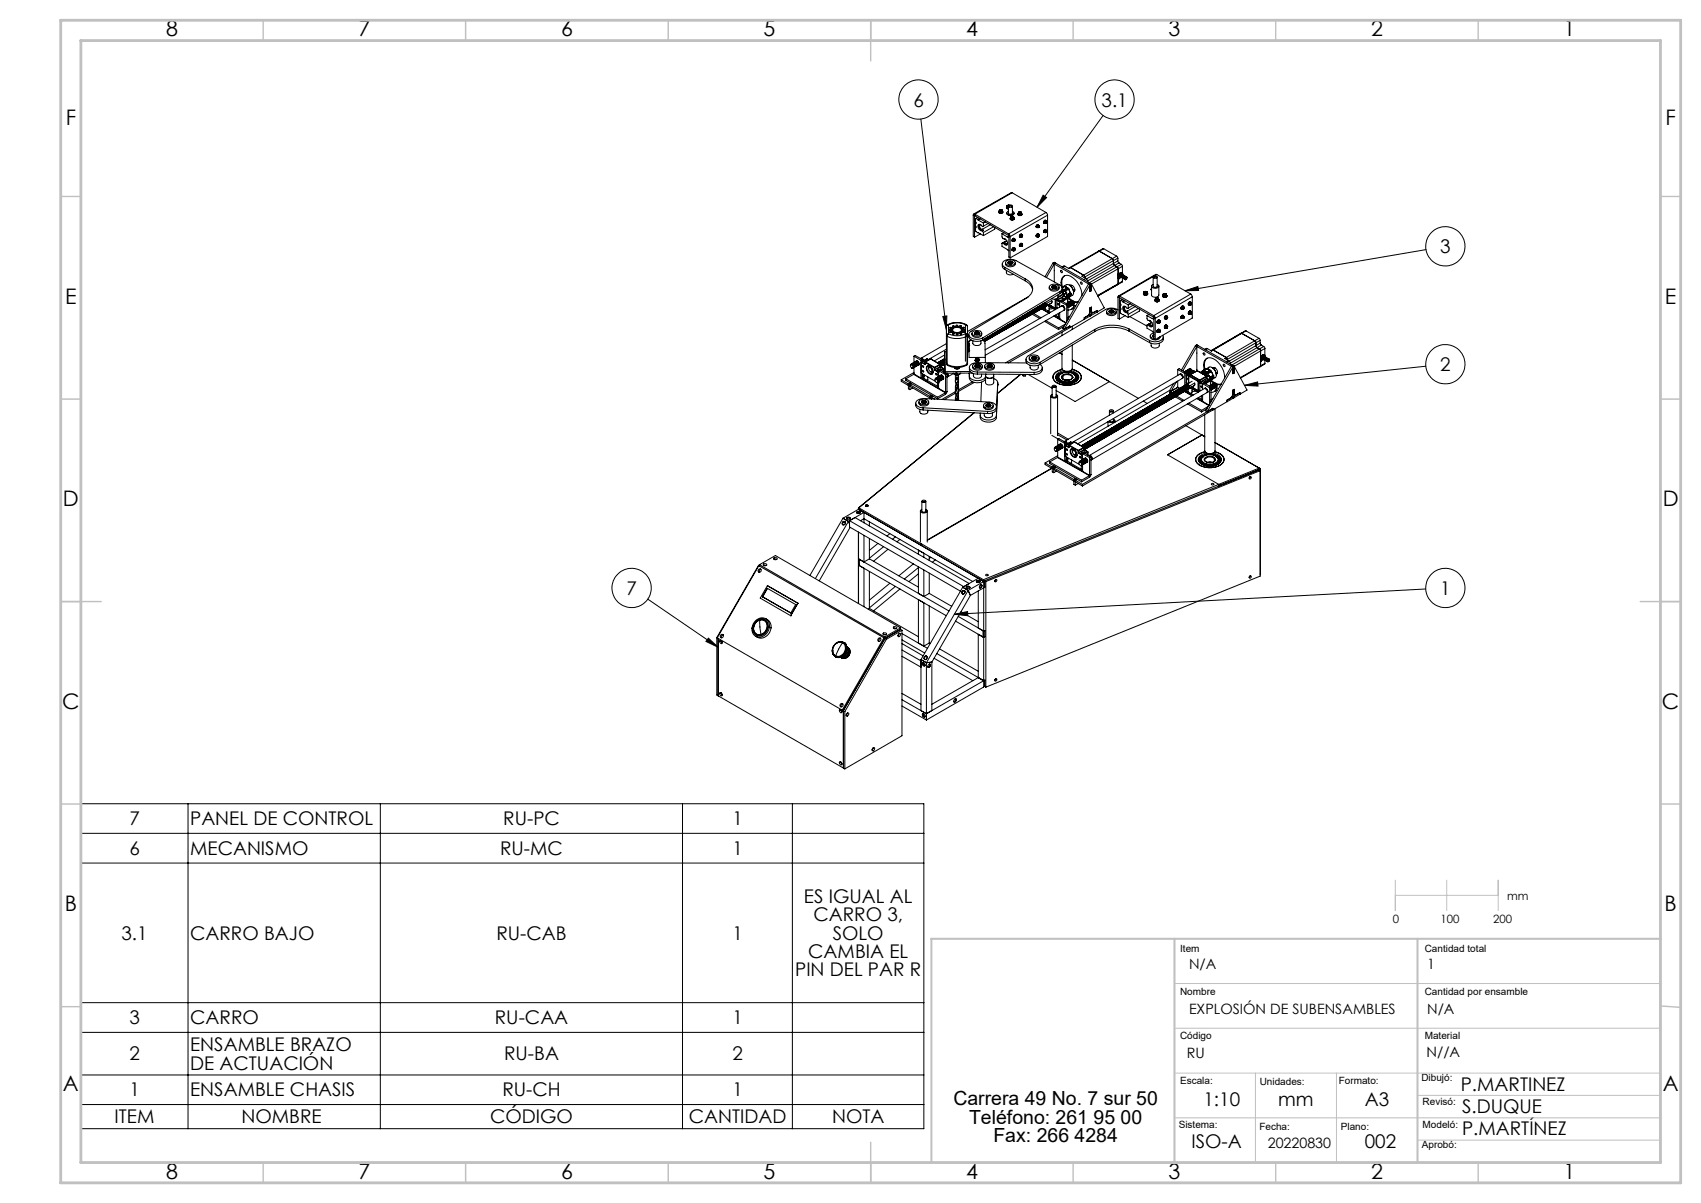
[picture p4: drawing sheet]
<svg xmlns="http://www.w3.org/2000/svg" width="420mm" height="297mm" viewBox="0 0 420 297" stroke-linecap="round" stroke-linejoin="round" font-family="sans-serif">
<defs><g id="words">
<g font-size="5.3">
<text x="41" y="9">8</text>
<text x="88.5" y="9">7</text>
<text x="138.5" y="9">6</text>
<text x="188.5" y="9">5</text>
<text x="238.5" y="9">4</text>
<text x="288.5" y="9">3</text>
<text x="338.5" y="9">2</text>
<text x="386" y="9">1</text>
<text x="16.2" y="30.8">F</text>
<text x="411.2" y="30.8">F</text>
<text x="16.1" y="75">E</text>
<text x="411.1" y="75">E</text>
<text x="15.5" y="125">D</text>
<text x="410.5" y="125">D</text>
<text x="15.4" y="175">C</text>
<text x="410.4" y="175">C</text>
<text x="16" y="225">B</text>
<text x="411" y="225">B</text>
<text x="15.5" y="269.3">A</text>
<text x="410.5" y="269.3">A</text>
<text x="41" y="291">8</text>
<text x="88.5" y="291">7</text>
<text x="138.5" y="291">6</text>
<text x="188.5" y="291">5</text>
<text x="238.5" y="291">4</text>
<text x="288.5" y="291">3</text>
<text x="338.5" y="291">2</text>
<text x="386" y="291">1</text>
</g>
<g font-size="4.8">
<text x="235.4" y="272.9">Carrera 49 No. 7 sur 50</text>
<text x="239.3" y="277.4">Teléfono: 261 95 00</text>
<text x="245.3" y="281.9">Fax: 266 4284</text>
</g>
<g font-size="4.7">
<text x="225.5" y="26.3">6</text>
<text x="272" y="26.3">3.1</text>
<text x="355.6" y="62.5">3</text>
<text x="355.6" y="91.6">2</text>
<text x="154.7" y="146.9">7</text>
<text x="355.6" y="146.9">1</text>
<text x="31.9" y="203.7">7</text>
<text x="47" y="203.7">PANEL DE CONTROL</text>
<text x="124.3" y="203.7">RU-PC</text>
<text x="180.8" y="203.7">1</text>
<text x="31.9" y="211.1">6</text>
<text x="47" y="211.1">MECANISMO</text>
<text x="123.5" y="211.1">RU-MC</text>
<text x="180.8" y="211.1">1</text>
<text x="198.5" y="222.9">ES IGUAL AL</text>
<text x="200.8" y="227.4">CARRO 3,</text>
<text x="30" y="232">3.1</text>
<text x="47" y="232">CARRO BAJO</text>
<text x="122.6" y="232">RU-CAB</text>
<text x="180.8" y="232">1</text>
<text x="205.6" y="232">SOLO</text>
<text x="199.6" y="236.5">CAMBIA EL</text>
<text x="196.3" y="241">PIN DEL PAR R</text>
<text x="31.9" y="252.9">3</text>
<text x="47" y="252.9">CARRO</text>
<text x="122.2" y="252.9">RU-CAA</text>
<text x="180.8" y="252.9">1</text>
<text x="31.9" y="261.8">2</text>
<text x="47" y="259.5">ENSAMBLE BRAZO</text>
<text x="124.5" y="261.8">RU-BA</text>
<text x="180.8" y="261.8">2</text>
<text x="47" y="264.1">DE ACTUACIÓN</text>
<text x="360.7" y="269.2">P.MARTINEZ</text>
<text x="31.9" y="270.7">1</text>
<text x="47" y="270.7">ENSAMBLE CHASIS</text>
<text x="124" y="270.7">RU-CH</text>
<text x="180.8" y="270.7">1</text>
<text x="297.2" y="272.9">1:10</text>
<text x="315.6" y="272.9">mm</text>
<text x="337" y="272.9">A3</text>
<text x="361" y="274.8">S.DUQUE</text>
<text x="28.3" y="277.4">ITEM</text>
<text x="59.6" y="277.4">NOMBRE</text>
<text x="121" y="277.4">CÓDIGO</text>
<text x="170.1" y="277.4">CANTIDAD</text>
<text x="205.4" y="277.4">NOTA</text>
<text x="361" y="280.2">P.MARTÍNEZ</text>
<text x="294.2" y="283.5">ISO-A</text>
<text x="337" y="283.5">002</text>
</g>
<g font-size="3.5">
<text x="293.6" y="239.2">N/A</text>
<text x="352.4" y="239.2">1</text>
<text x="293.6" y="250.2">EXPLOSIÓN DE SUBENSAMBLES</text>
<text x="352.4" y="250.2">N/A</text>
<text x="293.1" y="261.2">RU</text>
<text x="352.2" y="261.1">N//A</text>
<text x="313" y="283.5">20220830</text>
</g>
<g font-size="2.8">
<text x="343.9" y="227.8">0</text>
<text x="355.7" y="227.8">100</text>
<text x="368.7" y="227.8">200</text>
<text x="372.2" y="222.3">mm</text>
</g>
<g font-size="2.5">
<text x="291.4" y="235.1">Item</text>
<text x="351.8" y="235.1">Cantidad total</text>
<text x="291.4" y="245.5">Nombre</text>
<text x="351.8" y="245.5">Cantidad por ensamble</text>
<text x="291.4" y="256.5">Código</text>
<text x="351.8" y="256.5">Material</text>
<text x="291.4" y="267.7">Escala:</text>
<text x="311" y="267.8">Unidades:</text>
<text x="330.6" y="267.7">Formato:</text>
<text x="351" y="267">Dibujó:</text>
<text x="351.3" y="272.9">Revisó:</text>
<text x="291" y="278.4">Sistema:</text>
<text x="311" y="279">Fecha:</text>
<text x="331.1" y="279">Plano:</text>
<text x="351.3" y="278.4">Modeló:</text>
<text x="351.1" y="283.5">Aprobó:</text>
</g>
</g></defs>
<g fill="none" stroke="#000" stroke-width=".25">
<path d="M227.4 29.4l6.3 51.9M272.4 28.5l-16.4 22.7M240.3 53.1l.3 .2M240.3 53.1v5.2l.3 .3M240.6 53.3v5.3M240.7 52.9l-.3-.1-.1 .3M240.7 53.3h-.1M240.7 52.9v.4M240.7 52.9l8.3 4.8M240.7 53.3l8.3 4.8M241 53.9l-.1 3.1 1.9 1.2M241 53.9l.4 .3"/>
<path d="M241.4 53.7l-.4 .2M241.4 54.2l.1 .1M241.5 54.3l1.3 .8M241.8 55.4v.8a.96 .96 0 0 0 .9 .7M241.9 54l-.5 .2M242 54l-.5 .3M242.1 57.7l-1.5 .9M242.2 55.5a.46 .46 0 0 0-.4 .4 .46 .46 0 0 0 .3 .5l.5 .2M242.5 57l.3 .4M242.6 56.6l.1 .2M242.7 56.8l-.2 .2M242.8 55.8l-.3 .1a.55 .55 0 0 0-.4-.5 .55 .55 0 0 0-.7 .4l.3 .6a.76 .76 0 0 0 .8 .6"/>
<path d="M242.8 55.1v.7M242.8 57.4v.8M243.3 54.8l-.5 .3M244 55.2l-1.2 .6M244.5 55.5l-1.9 1.1M245.3 56l-2.5 1.4M245.6 56.1v.5l-2.8 1.6M246.7 52.2a.46 .46 0 0 0 .4 .4 .46 .46 0 0 0 .5-.4h-.1a.44 .44 0 0 1-.2 .5 .44 .44 0 0 1-.6-.1zM246.7 52.2l.1 .3M246.7 52.2h.1M246.7 51.9l.1 .1M246.7 51.9v.3"/>
<path d="M246.8 52l.2 .2M246.8 52v.1M246.8 52l.3-.2 .3 .2M246.8 52.5l.4 .1M246.8 52.5h.4M246.8 52.5h.1M246.8 52.1l.2 .1M246.8 52.1v.4M246.9 51.8l-.1 .2M246.9 51.8l-.2 .1M246.9 51.8l.5 .1a.24 .24 0 0 1-.3 .2 .24 .24 0 0 1-.2-.3zM247 52.2h.2"/>
<path d="M247.2 51.8h-.3M247.2 51.8l.2 .1M247.2 52.5v.1M247.2 52.2v.3M247.4 52.1l-.4 .1M247.4 52.1l-.2 .1M247.4 57.7v.8l.3 .4M247.4 57.7l1.4 .8M247.4 51.9v.2M247.4 51.9l.1 .2M247.5 52.1v.3l-.3 .2M247.5 52.1h-.1"/>
<path d="M247.5 52.3l-.3 .2M247.7 58.9a.99 .99 0 0 1 .9 .6 .99 .99 0 0 1-.1 1l-.5-.1-.3-.5M247.7 58.9h.1M247.9 57.5l-.5 .2M247.9 59.8l.8 .6M247.9 58.9l.3 .2M248 59.8a.41 .41 0 0 0 .3 .3 .41 .41 0 0 0 .5-.2M248.6 52.6a.97 .97 0 0 0 .9 .6 .97 .97 0 0 0 .9-.6M248.6 59.4l-1.2 .7M248.6 51.1l.1 .3M248.6 51.1h.1M248.6 59.5l-1.2 .6"/>
<path d="M248.6 50.8l.1 .1M248.6 50.8v.3M248.7 50.9l.3 .1M248.7 50.9v.1M248.7 51.4h.1M248.7 51.4h.3h-.3M248.7 51h.3M248.7 51v.4M248.8 50.7l-.1 .2M248.8 50.7l-.2 .1M248.8 58.5l.3 .1M249 51v.1"/>
<path d="M249 51.5a.31 .31 0 0 1-.4-.1 .31 .31 0 0 1 0-.4 .34 .34 0 0 0 0 .5 .34 .34 0 0 0 .4 .1M249 50.9v1.8l.3 .2 .7-.2v-1.8M249 52.2a.48 .48 0 0 0-.4 .6 .48 .48 0 0 0 .6 .3 .71 .71 0 0 0 .8 0 .71 .71 0 0 0 .3-.7l-.3-.2M249 57.7l.4 .7M249 58.1l.1 .1M249 57.7v.4M249.1 50.7l.2-.1a.35 .35 0 0 1 .5 0 .35 .35 0 0 1-.1 .5 .41 .41 0 0 1-.5 .1 .41 .41 0 0 1-.1-.5zM249.1 50.7l-.4 .2M249.1 50.7l-.4 .1 .3 .2M249.1 58.3l-.3 .2M249.1 58.2l.3 .2M249.1 58.2v5.3l.3 .2"/>
<path d="M249.1 50.7h-.3M249.1 50.7h.1M249.2 51.1a.28 .28 0 0 1 .3-.3 .28 .28 0 0 1 .3 .3M249.4 58.4v5.3M249.5 53.8a.43 .43 0 0 0 .4 .5 .43 .43 0 0 0 .4-.5 .47 .47 0 0 1-.2 .6 .47 .47 0 0 1-.6-.2zM249.5 53.9l.1 .2M249.6 53.9v.2M249.6 53.9h-.1M249.6 53.6v.1M249.6 53.6v.3M249.6 53.7l.2 .1M249.6 53.7v.1"/>
<path d="M249.6 54.1h.4M249.6 53.6l.2-.1 .4 .1M249.6 54.1l.4 .1M249.6 54.1h.1M249.6 53.8h.2M249.6 53.8v.3M249.7 53.5a.26 .26 0 0 1 .3-.1 .26 .26 0 0 1 .2 .3 .28 .28 0 0 1-.4 .1 .28 .28 0 0 1-.1-.3zM249.7 53.4l-.1 .3M249.7 53.4l-.1 .2M249.8 53.8l.2 .1M249.9 47.6h-.2l-9.3 5.2M249.9 47.6l-9.2 5.3"/>
<path d="M249.9 47.6l8.4 4.9M250 59.2v.3M250 59.2h.1M250 59.5h.1M250 53.4h-.3M250 53.4l.3 .1M250 59.2l.2 .1M250 59.5l.2 .1M250 54.1v.1M250 53.9v.2M250.2 53.8h-.4M250.2 53.8l-.2 .1"/>
<path d="M250.2 58.9l.2 .1M250.2 58.9l-.2 .3M250.2 58.9v.1M250.2 59.5l.1 .1M250.2 59.3v.2M250.2 59.5v.1M250.2 59l-.2 .2M250.2 59l.4 .1M250.2 59h.2M250.2 59.6h.1M250.3 53.5l-.1 .3M250.3 53.5v.2"/>
<path d="M250.3 54l-.3 .2M250.3 53.7l-.1 .1M250.3 54l-.3 .1M250.3 54h.1M250.3 59.2l-.1 .1M250.3 59.2l-.1 .3M250.3 53.7v.3M250.4 59.2l.2 .1-.2 .3-.1-.1zM250.4 59h.1M250.4 58.9a.4 .4 0 0 0-.5 .2 .4 .4 0 0 0 .1 .5M250.4 58.9l-.3 .1a.31 .31 0 0 0-.2 .3 .31 .31 0 0 0 .2 .3h.1M250.4 58.9l.1 .1"/>
<path d="M250.5 59.1l-.2 .1M250.5 59.1l.1 .2M250.5 59.5l-.2 .1M250.5 59.2v.2l-.2 .2M250.5 59.1h.1M250.6 59.1v.2M250.6 59.3l-.1 .2M251.4 52.7a.43 .43 0 0 0 .4 .5 .43 .43 0 0 0 .4-.5 .44 .44 0 0 1-.1 .6 .44 .44 0 0 1-.6-.1l-.2-.3zM251.4 52.8l.1 .3M251.5 52.8l.1 .2M251.5 52.8h-.1M251.5 52.5v.1"/>
<path d="M251.5 52.5v.3M251.5 52.6l.2 .1M251.5 52.6l.1 .1M251.5 52.5l.3-.2 .4 .2M251.5 53.1h.5M251.6 53l.4 .1M251.6 52.4a.25 .25 0 0 1 .4-.1 .25 .25 0 0 1 .1 .3h-.4zM251.6 53l-.1 .1M251.6 52.7h.1M251.6 52.7v.3M251.6 52.3l-.1 .3M251.6 52.3l-.1 .2"/>
<path d="M251.7 58.3l.2 .2M251.7 52.7l.3 .1M251.8 58.2v.2M251.8 58.2h.1M251.8 58.4h.1M251.8 58.2l.3 .1M251.8 58.4l.1 .1M251.8 58.4l.3 .2M251.9 58.5h.1M252 52.3h-.4M252 52.3l.2 .2M252 53.1h.1"/>
<path d="M252 52.8v.3M252 57.9h.2M252 57.9l-.2 .3M252 57.9h.1M252.1 58.3v.1M252.1 57.9l-.3 .3M252.1 57.9l.2 .2M252.1 57.9l.1 .1M252.1 58.6h.1M252.1 52.6l-.4 .1M252.1 52.6l-.1 .2M252.1 58.4l.1 .2"/>
<path d="M252.1 58.4v.2M252.2 52.5l-.1 .1M252.2 58.2l-.1 .1M252.2 58.2l-.1 .2M252.2 58.2l.2-.1-.1 .4h-.2zM252.2 52.5v.1M252.2 52.6h-.1M252.2 52.9l-.2 .2M252.2 52.9h.1M252.2 57.9h.1M252.2 52.6v.3M252.2 57.9v.1"/>
<path d="M252.2 58l.2 .1M252.3 57.9l-.3-.1-.3 .5M252.3 52.9l-.3 .2M252.3 57.9v.1M252.3 58.1h.1M252.3 57.9h-.3l-.3 .4M252.3 58.1l-.1 .1M252.4 58.1l-.2 .1M252.4 58.1l.1 .1M252.4 58.5l-.2 .1M252.4 58.1v.3l-.2 .1M252.4 58.1h.1"/>
<path d="M252.5 58.2l-.1 .3M255.9 58.1v.2M255.9 58.1h.1M255.9 58.3h.1M255.9 55.8v.3M255.9 55.8h.1M255.9 56.1h.1M256 56.1h-.1M256 56.1l.2 .1M256 58.1l.2 .1M256 58.3l.2 .2M256 55.8v.3"/>
<path d="M256 58.1v.2M256 55.8l.2 .1M256 58.5h.1M256 56.2h.1M256.2 57.8l.2 .1M256.2 57.8l-.3 .3M256.2 57.8v.1M256.2 55.6h.2M256.2 55.6l-.3 .2M256.2 55.6h.1M256.2 58.2v.1M256.2 55.9v.2"/>
<path d="M256.2 55.6l.2 .1M256.2 57.9l-.2 .2M256.2 57.9l.2 .1M256.2 57.9h.2M256.2 58.5h.1M256.2 55.6l-.2 .2M256.2 56.2h.1M256.2 58.3l.1 .2M256.2 58.3v.2M256.2 56.1l.1 .1M256.2 56.1v.1M256.3 58.1l-.1 .1"/>
<path d="M256.3 58.1l-.1 .2M256.3 55.8l-.1 .1M256.3 55.8l-.1 .3M256.3 58.1h.3l-.2 .4-.2-.2zM256.3 55.8h.3l-.3 .4zM256.4 57.9h.1M256.4 55.6h.1M256.4 57.9l.2 .1M256.4 55.6l.2 .1M256.4 57.8a.39 .39 0 0 0-.5 .1 .39 .39 0 0 0 .1 .6M256.4 55.5a.4 .4 0 0 0-.5 .2 .4 .4 0 0 0 .1 .5M256.4 57.8v.1"/>
<path d="M256.4 58h.1M256.4 55.5v.1M256.4 55.7h.1M256.4 57.8l-.2-.1-.3 .3 .1 .5M256.4 55.5h-.3l-.2 .3 .1 .4M256.4 58l-.1 .1M256.4 55.7l-.1 .1M256.5 58l-.2 .1M256.5 58l.1 .1M256.5 58.4l-.2 .1M256.5 58v.3l-.2 .2M256.5 55.7l-.2 .1"/>
<path d="M256.5 55.7l.1 .1M256.5 56.1l-.2 .1M256.5 55.7v.3l-.2 .2M256.5 58h.1M256.5 55.7h.1M256.6 58v.1M256.6 55.7v.1M256.6 58.1l-.1 .3M256.6 55.8l-.1 .3M257.6 48.2l.8 .6-2.4 2.4zM257.8 54.7v.3M257.8 54.7h.1"/>
<path d="M257.8 55h.1M257.8 57v.3M257.8 57h.1M257.8 57.3h.1M257.8 54.7l.2 .2M257.8 55l.2 .1M257.8 57l.2 .1M257.8 57.3l.2 .1M257.8 57.4h.2M258 55.1h-.2M258 54.9l.1 .1M258 54.5h.2"/>
<path d="M258 54.5l-.2 .2M258 54.5h.1M258 57.1l.1 .2M258 56.8h.2M258 56.8l-.2 .2M258 56.8h.1M258 54.5l.2 .1M258 55.1h.2M258 56.8l.2 .1M258 57.4h.2M258.1 55l.1 .1M258.1 55l-.1 .1"/>
<path d="M258.1 57.3l.1 .1M258.1 57.3l-.1 .1M258.2 54.7l-.2 .2M258.2 54.7l-.1 .3M258.2 57l-.2 .1M258.2 57l-.1 .3M258.2 54.5h.1M258.2 54.5l.2 .1M258.2 56.8l.2 .1M258.2 54.4a.4 .4 0 0 0-.5 .2 .4 .4 0 0 0 .1 .5M258.2 56.7a.4 .4 0 0 0-.5 .2 .4 .4 0 0 0 .1 .5M258.2 54.4l.1 .2"/>
<path d="M258.2 54.6h.1M258.2 56.7l.1 .2M258.2 56.9h.1M258.2 54.4h-.2l-.3 .3 .1 .4M258.2 56.7h-.2l-.3 .3 .1 .4M258.2 54.6v.1M258.2 56.9v.1M258.3 52.5l.4 .6M258.3 52.5l-9.3 5.2M258.3 54.6l-.1 .1M258.3 54.6l.1 .2M258.3 55l-.1 .1"/>
<path d="M258.3 54.7v.3l-.2 .1M258.3 56.9l-.1 .1M258.3 56.9l.1 .2M258.3 57.3l-.1 .1M258.3 57l.1 .1M258.3 54.6h.1M258.3 56.9h.1M258.4 54.6v.2M258.4 57.1l-.3 .3M258.4 56.9v.2M258.4 54.8l-.1 .2M258.4 57.1l-.1 .2"/>
<path d="M258.7 53.1l-9.3 5.3M258.7 53.1v5.3l-9.3 5.3M232.8 78.1l1-.1-.1 3.3zM247.4 60.1v.7l1.7 1.1M247.5 65.2v.8l.6 .5M248.1 66a.98 .98 0 0 1-.6-1.1 .98 .98 0 0 1 1.1-.8l1.1-.1 .9 .2 11.1 6.1a.85 .85 0 0 1 .6 .8 .85 .85 0 0 1-.6 .9M248.1 66l5 2.8M248.1 66v.5M248.1 66.5l5 2.8M248.3 64.8a1.22 1.22 0 0 0 .8 1.1 1.22 1.22 0 0 0 1.2-.3l.3-.3 .1-.5M248.4 64.6a1.42 1.42 0 0 1 2.3 .3 1.39 1.39 0 0 1-2.4-.1zM248.5 66.7v.6a1.16 1.16 0 0 0 1.7 .4"/>
<path d="M248.9 64.8l.2 .3M249 64.7l.3-.2a.45 .45 0 0 1 .6 .1 .45 .45 0 0 1 0 .6 .45 .45 0 0 1-.6 0l-.3-.2zM249 64.7l.3-.2a.45 .45 0 0 1 .5 0 .45 .45 0 0 1 .2 .5l-.1 .1a.53 .53 0 0 1-.6 .1 .53 .53 0 0 1-.3-.5zM249.3 79.9l.2 .5-.2 .3M249.3 64.7l.1 .1M249.3 64.7l.2 .1M249.3 64.7v.1M249.4 64.8l-.2 .1h.3M249.4 64.8v.2M249.4 64.9h.1M249.4 79.9l.3 .4-.2 .3M249.5 64.8v.1"/>
<path d="M249.6 79.8l.2 .5-.2 .3M249.6 64.8l.2 .1h-.3M249.6 64.8v.2M249.6 64.9h.1M249.7 64.7l-.1 .1M249.7 64.7l-.2 .1M249.7 79.7l.2 .4-.1 .3M249.9 79.6l.2 .5-.2 .3M250 61.5v.3M250 61.5h.1M250 61.8h.1M250 79.5l.2 .5-.2 .3"/>
<path d="M250 61.5l.2 .1M250 61.8l.2 .1M250.1 64.8l-.2 .3M250.2 79.4l.2 .5-.2 .4M250.2 61.2l.2 .1M250.2 61.2l-.2 .3M250.2 61.2v.1M250.2 61.8l.1 .1M250.2 61.6v.2M250.2 61.8v.1M250.2 61.3l-.2 .2M250.2 61.3l.2 .1"/>
<path d="M250.2 61.3h.2M250.2 61.9h.1M250.3 79.3l.2 .5-.2 .3M250.3 61.5l-.1 .1M250.3 61.5l-.1 .3M250.4 61.5a.19 .19 0 0 1 .1 .2 .19 .19 0 0 1-.2 .1zM250.4 61.3h.1M250.4 61.3l.2 .1M250.4 61.2a.42 .42 0 0 0-.5 .1 .42 .42 0 0 0 .1 .6M250.4 79.3l.2 .5-.2 .3M250.4 61.2l-.3 .1a.29 .29 0 0 0-.3 .3 .29 .29 0 0 0 .4 .2M250.4 61.2l.1 .1"/>
<path d="M250.4 61.4h.1M250.4 61.4l-.1 .1M250.5 61.4l-.2 .1M250.5 61.4l.1 .2M250.5 61.8l-.2 .1M250.5 61.5v.2l-.2 .2M250.5 61.4h.1M250.6 79.2l.2 .5-.2 .2M250.6 61.4v.2M250.6 61.6l-.1 .2M250.7 79.1l.2 .5-.2 .3M250.9 79l.2 .5-.2 .3"/>
<path d="M251 78.9l.2 .5-.2 .4M251.1 78.8l.3 .5-.2 .3M251.3 78.8l.2 .5-.2 .3M251.4 78.7l.3 .5-.2 .2M251.5 78.6l.3 .5-.2 .3M251.7 78.5l.3 .5-.2 .3M251.7 60.6l.2 .2M251.8 78.4l.3 .5-.3 .4M251.8 60.4v.3M251.8 60.4v.1M251.8 60.7h.1M251.8 60.5l.3 .1"/>
<path d="M251.8 60.7l.3 .2M251.8 60.5v.2M252 78.3l.2 .6-.1 .2M252 60.8h-.1M252 60.2h.2M252 60.2l-.2 .2M252.1 60.6v.1M252.1 60.2h.1M252.1 60.2l-.3 .3M252.1 60.2l.2 .1M252.1 60.9h.1M252.1 78.3l.3 .5-.3 .3"/>
<path d="M252.1 60.7l.1 .2M252.1 60.7v.2M252.2 60.5l-.1 .1M252.2 60.5l-.1 .2M252.2 60.5l.2-.1-.1 .4h-.2zM252.2 78.2l.3 .5-.2 .3M252.2 60.2h.1M252.2 60.2l.2 .2M252.3 60.1h-.3l-.3 .5M252.3 60.1v.2M252.3 60.3l.1 .1M252.3 60.3l-.1 .2"/>
<path d="M252.4 78.1l.3 .5-.3 .3M252.4 60.4l-.2 .1M252.4 60.4l.1 .1M252.4 60.7l-.2 .2M252.4 60.4v.3l-.2 .1M252.4 60.4h.1M252.5 60.5l-.1 .2M252.5 78l.3 .5-.2 .3M252.7 77.9l.2 .6-.2 .3M252.8 77.9l.3 .5-.2 .2M252.9 77.7l.3 .6-.2 .3M253.1 77.7l.3 .5-.2 .3"/>
<path d="M253.1 68.8a2.56 2.56 0 0 1 1.9 2.4 2.56 2.56 0 0 1-1.7 2.5l-13.6 8.1a.95 .95 0 0 0-.5 1.1 .95 .95 0 0 0 .9 .7l.5 .1a2.84 2.84 0 0 0 2-.3M253.1 69.3a3.3 3.3 0 0 1 1.9 2.3M253.1 68.8v.5M253.2 77.6l.3 .5-.2 .4M253.4 77.5l.2 .6-.1 .2M253.5 77.4l.3 .6-.3 .3M253.6 77.3l.3 .6-.1 .2M253.8 77.3l.3 .5-.2 .3M253.9 77.2l.3 .5-.2 .3M254 73.2l-15.1 8.6M254.1 77.1l.3 .5-.3 .4M254.2 77l.3 .6-.2 .2"/>
<path d="M254.4 76.9l.2 .6-.2 .3M254.5 76.8l.3 .6-.2 .3M254.6 76.8l.3 .3-.1 .5M254.8 76.7l.3 .5-.2 .3M254.8 77.6h-.1M254.8 77.6l1.9 1M254.9 76.6l.3 .5-.2 .4M255.1 76.5l.2 .6-.1 .2 1.8 1.2M255.2 76.4l.3 .6-.2 .3M255.3 76.3l.3 .6-.2 .3M255.4 76.3l.4 .5-.2 .3M255.6 76.2l.3 .3v.4l-.2 .1"/>
<path d="M255.7 76.1l.3 .6-.2 .3M255.9 76l.3 .6-.2 .3M256 75.9l.3 .6-.2 .3M256.2 75.8l.3 .6-.2 .3M256.3 75.7l.3 .6-.2 .4M256.4 75.7l.4 .6-.2 .2M256.6 75.6l.3 .6-.2 .3M256.7 75.5l.4 .6-.2 .3M256.9 75.4l.3 .6-.2 .3M257 75.3l.4 .6-.1 .3M257.1 75.2l.4 .6-.3 .4M257.1 76.2l1.9 1.1"/>
<path d="M257.3 76.2h.1M257.3 75.2l.3 .6-.1 .3M257.3 76.2l1.8 1.1M257.4 75.1l.4 .6-.3 .3M257.5 75l.4 .6-.2 .3M257.6 76v.1M257.6 76.1l-.3 .1M257.6 76.1l1.8 1M257.6 76h.1M257.6 76l-.3 .2M257.7 74.9l.4 .6-.3 .4M257.8 74.8l.4 .7-.2 .2"/>
<path d="M257.9 79.3l3.5 2M258 74.8l.3 .5-.2 .4v.7M258.1 74.7l.4 .6-.2 .3M258.2 79.2l3.2 1.8M258.7 75.3l1.8 1.1-1.8-1M259 75.2l1.6 1M259 75.2l1.5 .9M259 75.6v.9l-.2 .3M259 76.1l.3 .2 .6-.2M259.1 70.9a1.25 1.25 0 0 0 2.1 .7l.2-.2 .1-.5M259.3 70.5l1-.3a.78 .78 0 0 1 .9 .1 .78 .78 0 0 1 .2 .8 1.4 1.4 0 0 1-2.3-.3zM259.7 70.9h.1"/>
<path d="M259.7 70.9l.2 .2M259.7 74.8l-1.3 .7M259.7 74.2l-1.3 .7v.6l1.3-.7M259.7 74.3v.4M259.7 70.8l.4-.3a.42 .42 0 0 1 .6 0 .42 .42 0 0 1 0 .5l-.2 .2a.53 .53 0 0 1-.8-.4zM259.8 70.7l.1-.1a.5 .5 0 0 1 .6-.1 .5 .5 0 0 1 .3 .5l-.4 .2a.45 .45 0 0 1-.5 0 .45 .45 0 0 1-.1-.5zM260 65l9.1 5.3M260 65l-2 3.3M260 65l.3 .2M260.1 70.7l-.1 .1 .2 .1M260.1 70.7l.2 .1M260.1 70.7v.1"/>
<path d="M260.2 70.9l-.2 .1 .3-.1M260.2 70.9h.1M260.2 78l3 1.8M260.3 78l1.4 .8M260.3 70.8v.1M260.3 65.2v4.4M260.3 64.8l-.3 .2M260.3 64.8l9.2 5.3M260.3 65.2l-1.9 3.3M260.3 64.8l.4 .2M260.4 70.9l.2 .1-.3-.1M260.4 70.9v.1"/>
<path d="M260.4 70.9h-.1M260.5 70.7l.1 .1-.2 .1M260.5 70.7l-.2 .1M260.5 70.7l-.1 .1M260.5 76.1l.2 .1M260.5 73.9v2.2M260.6 77.8l1.1 .6M260.7 73.8v2.4M260.7 71.1h.1M260.9 70.9h.1M260.9 70.9l-.2 .2M261 73.7v2.3l-.3 .2"/>
<path d="M261.1 74l-.1 .2 .7 .3M261.1 74l.3 .3M261.3 72.8v.5a1.12 1.12 0 0 1-1.7 .5M261.3 77.4v.8M261.4 74.3a.45 .45 0 0 1 .3-.6 .45 .45 0 0 1 .6 .2l-.2 .4M261.4 74.3l.3 .1M261.5 74.3h.2M261.7 78.8h.1M261.7 74.4l1.7 1M261.7 74.4l.3-.2 1.7 1M261.7 74.4v1.4M261.7 77.2v1.6"/>
<path d="M261.7 78.8l1.5 .9M261.7 74.3h.1M261.7 72l-19.1 11.4M261.7 72v.5M261.7 72.5l-19.1 11.4M261.9 74.2l-.4 .1M261.9 66.8h.3l.1 .4a.3 .3 0 0 1-.4 0 .3 .3 0 0 1 0-.4zM262.1 70.7a1.84 1.84 0 0 1 1.5-2.7 5.2 5.2 0 0 1 3.5 5M262.1 72.2l.6 .3M262.1 75.5h.3M262.1 75.5a.65 .65 0 0 1 .7 .3 .65 .65 0 0 1-.1 .7M262.1 75.5l-18.9 10.9"/>
<path d="M262.3 71.9l.2-.2 .1 .3M262.3 71.8l.2-.1-.2 .1M262.3 71.3l.9 1-.5 .3M262.3 71.4l.3 .6h-.4M262.3 71.3l.4 .2M262.3 73.4l.3-.1a.35 .35 0 0 1 .5 0 .35 .35 0 0 1-.1 .5h-.1a.37 .37 0 0 1-.5 0 .37 .37 0 0 1-.1-.4zM262.3 71.2v.7l-.6 .6M262.3 71.8v.1M262.3 71.8h.1M262.3 75.5h.1M262.4 75.5l-.1 .1 .4 .4v.5l-19.5 11.2M262.4 75.5l.4 .4v.6"/>
<path d="M262.4 75.5h.1M262.4 75.5v.1M262.4 70.8h.1M262.4 73.8h.7M262.5 70.8h.1M262.5 70.8l-.3 .1 .2-.1M262.5 70.8l.8-.5a1.77 1.77 0 0 1 1.5 2.6l-.8 .5a1.71 1.71 0 0 0-1.5-2.6zM262.6 70.8a1.05 1.05 0 0 1 1.1 .5M262.6 70.8h.1M262.6 70.8h-.2M262.6 72.5l.1 .1M262.6 73.8h.3"/>
<path d="M262.6 72.5h.1M262.6 72.5l-1.3 .8M262.7 72.5v.1M262.7 70.7l.8 .4M262.7 70.7l-.4 .3 .3-.2M262.7 71.5v.1M262.7 71.6h.1M262.7 71.5h.1M262.7 71.7h.1M262.7 73.1l.8 .5M262.7 73.1l-1.6 .9M262.7 72.6v.5"/>
<path d="M262.7 72.6l-1.5 .9M262.7 72.6h.1M262.7 73.1h.1M262.7 73.1l.9 .5M262.8 71.5l-.1 .1M262.8 71.5l.2 .3M262.8 71.6l.1 .4zM262.8 71.6l-.1 .1M262.8 71.5h.1M262.9 68.1a2.43 2.43 0 0 0-.5 2.8M262.9 76.4h.1M262.9 65.7l-.6 .2"/>
<path d="M262.9 65.7l1 .6 .5-.2M262.9 65.7l-.5 .3M263 71.9l.5 .9M263 71.8l.5 1M263 71.8h.1M263 71.8v.1M263.2 70.9l.3 .2M263.2 72.4l.2 1 .1-.2M263.2 72.4h.1M263.2 72.4l-.5 .3M263.2 72.4l-.3 .1M263.3 75a.55 .55 0 0 1 .6 .2 .55 .55 0 0 1-.1 .6"/>
<path d="M263.4 75.4v4M263.4 73.2h.1M263.5 73.2h.1M263.5 72.8h.1M263.5 73.1h.1M263.5 71.2l.2 .2M263.5 71.2h.1M263.5 71.2l-.7 .3M263.5 71.1h.1M263.5 72.8v.3M263.5 74.9a.51 .51 0 0 1 .6 .1 .51 .51 0 0 1 0 .7M263.5 71.1l-.8 .4"/>
<path d="M263.5 71.1l-.8 .5M263.5 72.8l.1 .3M263.5 73.6l.1 .1M263.5 73.6h.1M263.5 73.1v.1M263.5 73.6l-1.3 .7M263.6 73.1h.1M263.6 73.6v.1M263.6 74.8a.53 .53 0 0 1 .6 .2 .53 .53 0 0 1 0 .6M263.6 73.7l-1.2 .7M263.6 73.7v1.1M263.6 73.6l.2-.2a2.7 2.7 0 0 0 2.4 1.1"/>
<path d="M263.6 73.6l.9 .7M263.6 74.6h.2M263.6 73.7h.1M263.6 74.5l.3 .1M263.7 71.4h.1M263.7 71.4l-.7 .4M263.7 75.5v.4M263.7 75.2l-.3 .2M263.7 75.2v3.7M263.7 78.5l.2 .1M263.7 71.3l.1 .1M263.7 74.8a.51 .51 0 0 1 .7 .1 .51 .51 0 0 1-.1 .7"/>
<path d="M263.8 71.4h.1M263.8 71.4l.5 1M263.8 71.4l-.8 .4M263.8 74.7a.53 .53 0 0 1 .7 .1 .53 .53 0 0 1 0 .7M264 74.6a.53 .53 0 0 1 .6 .2 .53 .53 0 0 1 0 .6M264 75.8a.53 .53 0 0 0 0-.7 .53 .53 0 0 0-.7-.1 .59 .59 0 0 1 .4 .9M264 70.4l.8 .8 .3 1M264.1 74.5a.53 .53 0 0 1 .6 .2 .53 .53 0 0 1 0 .6M264.2 72.5h.1M264.2 72.5v.3M264.2 72.5v.2M264.2 72.5v.1"/>
<path d="M264.2 66l.2 .1M264.2 66l-.4 .2M264.2 72.5l-.7 .3M264.2 78.1l-.5 .2M264.2 72.7h.1M264.2 72.8h.1M264.2 70.5a.94 .94 0 0 1 1 .4 .94 .94 0 0 1 0 1.1h-.1M264.2 72.8l-.7 .3M264.2 72.8l-.6 .3M264.2 72.8v.4l-.6 .4M264.2 72.4h.1M264.2 72.4l.1 .1"/>
<path d="M264.2 74.5a.53 .53 0 0 1 .7 .1 .53 .53 0 0 1 0 .7 .59 .59 0 0 1-.2 1M264.2 72.8l-.8 .4M264.2 72.7v.1M264.2 72.4l-.7 .4M264.3 72.4h-.1M264.3 72.5l-.2 .7M264.3 74.4a.53 .53 0 0 1 .7 .1 .53 .53 0 0 1 0 .7M264.4 70.4l-.1 .2M264.4 66.1l3.1 1.8M264.5 74.3a.53 .53 0 0 1 .6 .2 .53 .53 0 0 1 0 .6M264.8 70.5l-.4 .1M265 75.2l.6 .4"/>
<path d="M265.1 71.9h.2M265.1 72.2h.1M265.1 75.3a1.13 1.13 0 0 1-1.4 1.2M265.2 74.6h1M265.4 71.5l-.4 .3M266.8 69.7h.3a.23 .23 0 0 1 .2 .3 .23 .23 0 0 1-.3 .2zM267.5 67.9l.3 .5M267.5 67.9l-.4 .3 1 .6M267.7 78.5v.3M267.8 68.4l-.1 .1M267.8 68.4v.2M268.1 68.8l.5 .7"/>
<path d="M268.1 68.8l-.4 .2M268.6 69.5v.1M268.6 69.5h-.1M268.9 77.5l.2 .1-1.4 .9M269.1 76.8l-.4 1.1-1 .6M269.1 70.3l-6.4 11M269.1 78l-20.1 11.6M269.1 70.3l-.3-.2-6.4 11 .3 .2M269.1 69.9l.4 .2M269.5 76.7a.41 .41 0 0 0 .2 .4 .41 .41 0 0 0 .5-.1l.7-.3M269.5 70.1l-.4 .2M269.5 70.1v1.7l-.4 .1v-1.6"/>
<path d="M269.5 77l.2 .1M269.5 77.9v-2.1l-.4 .2v2M269.5 77.9l-.4 .1M269.5 70.1l3.2 5.9-1.8 1M270.9 76.7l-1.4 .8M270.9 76.7v.3M270.9 77l-1.4 .9M271.3 62h.2M271.3 62l-7.1 4M271.5 62l3.1 1.8M271.5 62l-7.1 4.1M272.5 61.4l-1.2 .6"/>
<path d="M272.5 61.4l-1 .6M272.5 61.4l3.2 1.8M273.2 76.9a1.13 1.13 0 0 0 1.8 1 .78 .78 0 0 0 .6-1M273.5 76.4l.8-.2a.88 .88 0 0 1 .9 .1 .88 .88 0 0 1 .3 .9 1.42 1.42 0 0 1-2.3-.4zM273.8 76.9h.1M273.8 76.9l.2 .2M273.9 76.7l.3-.1a.41 .41 0 0 1 .6 0 .41 .41 0 0 1 0 .5l-.2 .1a.45 .45 0 0 1-.5 0 .45 .45 0 0 1-.2-.5zM274 76.7l.2-.1a.39 .39 0 0 1 .6 0 .39 .39 0 0 1 0 .5l-.3 .1a.39 .39 0 0 1-.5 0 .39 .39 0 0 1 0-.5zM274.2 76.7l-.1 .1 .2 .1M274.2 76.7l.2 .1M274.2 76.7l.1 .2M274.3 76.9l-.2 .1 .3-.1"/>
<path d="M274.3 76.9v.1M274.3 76.9l.1 .1M274.4 76.8v.1M274.5 76.9l.2 .1-.3-.1M274.5 76.9v.1M274.6 76.7l.1 .1-.2 .1M274.6 76.7l-.2 .1M274.6 76.7l-.1 .2M274.6 63.8l.3 .5M274.6 63.8l-7.1 4.1M274.8 77.1h.1M274.8 70.9h.1"/>
<path d="M274.9 65l.3 .5M274.9 64.3v.7M274.9 64.3l-7.1 4.1M274.9 65l-6.6 3.9M275 76.9h.1M275 76.9l-.2 .2M275.2 65.5l.6 .4M275.2 65.5l-6.7 3.9M275.7 63.2l.3 .5M275.7 63.2l-1.1 .6M275.8 65.9l.3 .5M275.8 65.9l-6.8 3.9"/>
<path d="M275.9 70.3l-1.1 .6M276 64.4l.3 .5M276 70.2l-4.9 2.9M276 63.7l-1.1 .6M276 64.4l-1.1 .6M276 63.7v.7M276 76.5a3.1 3.1 0 0 0-3-.1l-19.1 11.4a.95 .95 0 0 0-.5 1.1 .95 .95 0 0 0 .9 .7l1.3 .2 1.2-.3M276 73.3l.4 .2M276 73.3v5.3l.4 .2M276.1 70.1l-.1 .1M276.1 66.4v3.7M276.1 66.4l-6.6 3.7"/>
<path d="M276.1 70.1l-5.1 2.9M276.1 68.8l.2 .1M276.3 67.7v1.2M276.3 64.9l-1.1 .6M276.3 64.9l.6 .4M276.4 73.5h.1M276.4 68.2l1.4 .7M276.4 73.1h-.2l-.2 .2M276.4 68.3l1.5 .8M276.4 73.1v5.7M276.4 73.1l8.5 4.8M276.4 73.5l8.5 4.8"/>
<path d="M276.5 67.9l1.4 .9M276.5 67.9l1.4 .7M276.5 68.3h.1M276.6 67.3l.5 .1M276.6 67.3l-.5 .3 .2 .1M276.6 67.3l.2 .1M276.6 67.7h.1M276.6 67.7l1.4 .8M276.6 74.2v3l2 1.2M276.7 67.7l1.4 .8M276.7 68h-.1M276.8 67.4a.34 .34 0 0 1 .4 0 .34 .34 0 0 1 0 .4"/>
<path d="M276.8 67.4l-.5 .3M276.8 74.2h-.2M276.8 74.2l.4 .2M276.8 74.2l.3-.3-.5 .3M276.8 67.8h.1M276.9 65.3l.2 .5M276.9 67.6l1.3 .8M276.9 65.3l-1.1 .6M276.9 68.5l-.6 .4M276.9 67.6h.1M277.1 67.7a.39 .39 0 0 0-.6 .2 .39 .39 0 0 0 .2 .5M277.1 69.5l-1.1 .7"/>
<path d="M277.1 65.8l-1 .6M277.1 69.5l-1 .6M277.1 65.8v1.6M277.1 68.7v.8M277.2 74.4l.1 .1M277.3 74.5l1.3 .8M277.5 75.6l.1 .9 .5 .5 .4 .1M277.6 74.2l-.4 .2M277.7 74.3l-.4 .2M277.8 77.9l-1.4 .9M277.9 68.5l.1 .1zM278 75.7a.57 .57 0 0 0-.3 .7 .57 .57 0 0 0 .6 .4"/>
<path d="M278 68.6l.2 .2M278 68.9l.1 .1M278 68.6l.2 .1M278.2 68.5l.1 .1-.1 .1zM278.2 68.5h.1M278.3 77.2l.3 .4M278.3 76.8l.2 .2-.2 .2M278.6 76.1l-.3 .1a.58 .58 0 0 0-.4-.6 .58 .58 0 0 0-.7 .3l.2 .8a.78 .78 0 0 0 .9 .5M278.6 75.3v.8M278.6 77.6v.8M279 78.2l4.2 2.3M279.1 75l-.5 .3"/>
<path d="M279.8 75.4l-1.2 .7M280.3 75.7l-2 1.1M281.1 76.2l-2.5 1.4M281.3 76.3v.5l-2.7 1.6M282.4 72.4h.1a.45 .45 0 0 0 .2 .5 .45 .45 0 0 0 .6-.3l-.1-.2a.44 .44 0 0 1-.1 .5 .44 .44 0 0 1-.6-.1zM282.4 72.5l.1 .2M282.5 72.4l.1 .3M282.5 72.4l-.1 .1M282.5 72.1v.1M282.5 72.1v.3M282.5 72.2l.3 .2M282.5 72.2l.1 .2"/>
<path d="M282.5 72.2l.3-.2 .4 .2M282.5 72.7h.5M282.6 72.7h.4M282.6 72.1l.5-.1a.27 .27 0 0 1-.2 .3 .27 .27 0 0 1-.3-.2zM282.6 72.7h-.1M282.6 72.4h.2M282.6 72.4v.3M282.6 72l-.1 .2M282.6 72l-.1 .1M282.8 72.4h.2M283 72h-.4M283 72l.2 .1"/>
<path d="M283 72.7h.1M283 72.4v.3M283.1 72.3l-.3 .1M283.1 72.3l-.1 .1M283.2 72.1l-.1 .2M283.2 72.1v.1M283.2 77.9v.8l.3 .4M283.2 77.9l1.3 .8M283.2 72.2l-.1 .1M283.2 72.6l-.2 .1M283.2 72.6h.1M283.2 72.2v.4"/>
<path d="M283.3 72.6l-.3 .1M283.5 79.1a.97 .97 0 0 1 .9 .5 .97 .97 0 0 1-.1 1.1l-.3-.1-.5-.5M283.5 79.1h.1M283.7 77.6l-.5 .3M283.7 79.1l.4 .1M283.8 79.9a.41 .41 0 0 0 .4 .4 .41 .41 0 0 0 .4-.2M283.8 79.9l-.1 .1M284.3 71.3v.3M284.3 70.7v2.1a1.03 1.03 0 0 0 1.8 0v-2.1M284.4 79.6l-1.2 .7M284.4 79.6l-.6 .3M284.6 78.6l-.1 .1"/>
<path d="M284.6 78.6l.3 .2M284.6 78.6l.3-.1-.4 .2M284.7 68.4v2.3l.5 .2 .5-.1v-2.4M284.7 70.2a.47 .47 0 0 0-.4 .6 .47 .47 0 0 0 .6 .4h.2a.65 .65 0 0 0 .7-.1 .65 .65 0 0 0 .2-.7l-.3-.2M284.8 68.3l.2-.1a.4 .4 0 0 1 .5-.1 .4 .4 0 0 1 .1 .5l-.2 .1a.42 .42 0 0 1-.4 0 .42 .42 0 0 1-.2-.4zM284.8 68.2l-8.4 4.9M284.9 77.9l.4 .7M284.9 78.3v.1M284.9 77.9v.4M284.9 78.4l.4 .2M284.9 78.4v5.2l.4 .3M284.9 68.6a.28 .28 0 0 1 .3-.2 .28 .28 0 0 1 .3 .2"/>
<path d="M285.2 74h.1a.42 .42 0 0 0 .4 .5 .42 .42 0 0 0 .4-.5 .47 .47 0 0 1-.2 .6 .47 .47 0 0 1-.6-.2zM285.3 78.6v5.3M285.3 74.1l.1 .2M285.3 74l.1 .3M285.3 74v.1M285.3 73.7v.4M285.3 73.7l.1 .1M285.4 73.8l.2 .2M285.4 73.8v.2M285.4 74.3h.4M285.4 73.8l.2-.1 .4 .1M285.4 74.3l.4 .1"/>
<path d="M285.4 74.3h.1M285.4 74h.2M285.4 74v.3M285.4 73.6v.2M285.4 73.6l-.1 .1M285.5 73.7a.26 .26 0 0 1 .3-.1 .26 .26 0 0 1 .1 .3 .26 .26 0 0 1-.3 .1 .26 .26 0 0 1-.1-.3zM285.6 67.8l-.2-.1-9.2 5.4M285.6 74h.2M285.6 67.8l8.4 4.8M285.6 67.8l-.7 .4M285.8 73.6h-.4M285.8 73.6l.2 .1"/>
<path d="M285.8 74.3v.1M285.8 79.4v.3M285.8 79.4h.1M285.8 79.7h.1M285.8 74v.3M285.8 79.4l.2 .1M285.8 79.7l.2 .1M286 73.9l-.4 .1M286 73.9l-.2 .1M286 79.7l-.1 .1M286 73.7v.2M286 79.5l.1 .2"/>
<path d="M286 79.1l.2 .1M286 79.1l-.2 .3M286 79.1v.1M286 73.7l.1 .2M286 79.2l-.2 .2M286 79.2l.2 .1M286 79.2h.2M286 79.8h.2M286.1 79.7l.1 .1M286.1 79.7l-.1 .1M286.1 74.2l-.3 .2M286.1 73.9h-.1"/>
<path d="M286.1 74.2l-.3 .1M286.1 74.2h.1M286.1 73.9v.3M286.2 79.4l-.2 .1M286.2 79.4l-.1 .3M286.2 79.2h.1M286.2 79.2l.2 .1M286.2 79.1h-.3l-.2 .2v.4l.2 .1M286.2 79.1l.1 .1M286.2 79.3h.1M286.2 79.1h-.2l-.3 .2 .2 .5M286.2 79.3v.1"/>
<path d="M286.3 79.3l-.1 .1M286.3 79.3l.2 .1M286.3 79.7l-.1 .1M286.3 79.3l.1 .1M286.3 79.3h.1M286.4 79.4l-.3 .4M286.4 79.3l.1 .1M286.5 79.4l-.2 .3M287.1 73l.1-.1a.33 .33 0 0 0 0 .4 .33 .33 0 0 0 .5 0 .28 .28 0 0 0 .3 0 .28 .28 0 0 0 0-.4 .45 .45 0 0 1-.2 .6 .45 .45 0 0 1-.6-.2zM287.2 73l.1 .2M287.2 73h.1M287.2 72.6v.4"/>
<path d="M287.2 72.6l.1 .1M287.3 72.7l.2 .2M287.3 72.7v.1M287.3 73.2h.4M287.3 72.7l.3-.2 .3 .2M287.3 73.2l.4 .1M287.3 73.2h.1M287.3 72.8l.2 .1M287.3 72.8v.4M287.3 72.5v.2M287.3 72.6h.6a.27 .27 0 0 1-.3 .2 .27 .27 0 0 1-.3-.2zM287.3 72.5l-.1 .1"/>
<path d="M287.5 78.5l.2 .2M287.5 72.9h.2M287.7 78.3v.3M287.7 78.6h.1M287.7 78.3l.2 .2M287.7 78.6l.2 .1M287.7 72.5h-.4M287.7 72.5l.2 .1M287.7 73.2v.1M287.7 72.9v.3M287.8 78.7h-.1M287.8 72.8l-.3 .1"/>
<path d="M287.8 72.8l-.1 .1M287.8 78.1h.2M287.8 78.1l-.1 .2M287.9 78.5v.1M287.9 78.1h.1M287.9 78.1l-.2 .2M287.9 78.1l.2 .1M287.9 78.7h.1M287.9 78.6l.1 .1M287.9 78.6v.1M287.9 72.6l-.1 .2M287.9 72.6l.1 .1"/>
<path d="M288 73.1l-.3 .2M288 72.7l-.2 .1M288 73.1l-.3 .1M288 72.7v.4M288 78.3l-.1 .2M288 78.3l-.1 .3M288 78.1h.1M288 78.1l.3 .1M288.1 78h-.3l-.3 .5M288.1 78.3l.2 .2-.3 .2zM288.1 78v.1M288.1 78.2h.1"/>
<path d="M288.1 78a.37 .37 0 0 0-.4 .1 .37 .37 0 0 0-.2 .4M288.1 78.2l-.1 .1M288.2 78.2l-.2 .1M288.2 78.2l.1 .2M288.2 78.6l-.2 .1M288.2 78.3l-.2 .4M288.2 78.2h.1M288.3 78.2v.2M288.3 78.4l-.1 .2M291.7 75.9v.3M291.7 75.9h.1M291.7 78.2v.3"/>
<path d="M291.7 78.2h.1M291.7 78.5h.1M291.7 76.2h.1M291.7 75.9l.3 .2M291.7 76.2l.3 .1M291.7 78.2l.3 .1M291.7 78.5l.3 .1M291.9 76.3h-.1M291.9 75.7h.2M291.9 75.7l-.2 .2M291.9 78h.2M291.9 78l-.2 .2"/>
<path d="M291.9 78h.1M291.9 75.7h.1M292 76.1v.1M292 78.3v.2M292 75.7l-.3 .2M292 75.7l.2 .1M292 75.7h.1M292 76.3h.1M292 78l-.3 .2M292 78l.2 .1M292 78h.1M292 78.6h.1"/>
<path d="M292 76.2l.1 .1M292 76.2v.1M292 78.5l.1 .1M292 78.5v.1M292.1 75.9l-.1 .2M292.1 75.9l-.1 .3M292.1 78.2l-.1 .1M292.1 78.2l-.1 .3M292.1 75.9h.2l-.2 .4zM292.1 78.2h.2l-.1 .4-.2-.1zM292.1 75.7l.2 .1M292.1 78l.2 .1"/>
<path d="M292.1 78h.1M292.2 75.6a.4 .4 0 0 0-.5 .2 .4 .4 0 0 0 .1 .5M292.2 77.9a.4 .4 0 0 0-.5 .2 .4 .4 0 0 0 .1 .5M292.2 75.6v.2M292.2 75.8h.1M292.2 77.9l-.5 .2a.26 .26 0 0 0-.1 .3 .26 .26 0 0 0 .3 .2M292.2 77.9v.2M292.2 78.1h.1M292.2 75.6h-.3l-.2 .3 .1 .4M292.2 75.8l-.1 .1M292.2 78.1l-.1 .1M292.3 75.8l-.2 .1"/>
<path d="M292.3 75.8l.1 .2M292.3 76.2l-.2 .1M292.3 75.9v.3l-.3 .1M292.3 78.1l-.2 .1M292.3 78.1l.1 .2M292.3 78.5l-.2 .1M292.3 78.2v.3l-.3 .1M292.3 75.8h.1M292.3 78.1h.1M292.4 76l-.1 .2M292.4 78.3l-.1 .2M292.6 71.8l3.2-1.1 .1 1z"/>
<path d="M293.5 74.9v.2M293.5 74.9h.1M293.5 75.1h.1M293.5 77.2v.2M293.5 77.4h.1M293.5 77.2h.1M293.5 75.1l.1 .1M293.5 77.4l.1 .1M293.6 74.9l.2 .1M293.6 75.1l.2 .2M293.6 74.9v.2M293.6 77.2v.2"/>
<path d="M293.6 77.2l.2 .1M293.6 77.4l.2 .2M293.7 76.8h.2l.1 .2a.33 .33 0 0 0-.5 .1 .33 .33 0 0 0 .2 .4 .36 .36 0 0 1-.3-.3 .36 .36 0 0 1 .3-.4zM293.8 74.6l.2 .1M293.8 74.6l-.3 .3M293.8 74.6h.1M293.8 76.9h.2M293.8 76.9l-.3 .3M293.8 76.9h.1M293.8 74.6l-.2 .3M293.8 74.6l.2 .2M293.8 76.9l.2 .2"/>
<path d="M293.8 76.9l-.2 .3M293.8 75v.1M293.8 75.3h.1M293.8 77.3v.2M293.8 77.6h.1M293.8 75.1l.1 .2M293.8 75.1v.2M293.8 77.5v.1M293.8 77.5l.1 .1M293.9 74.9l-.1 .1M293.9 74.9l-.1 .2M293.9 77.2l-.1 .3"/>
<path d="M293.9 77.2l-.1 .1M293.9 74.9h.3l-.2 .3-.2-.1zM294 74.6a.41 .41 0 0 0-.5 .2 .41 .41 0 0 0 .1 .5M294 77.1l-.1 .1M294 77.1h.1M294 76.9h.1M294 74.7l.2 .1M294 76.9l.2 .2M294 72.6l.4 .7M294 74.8h.1M294 74.8l-.1 .1M294 72.6l-9.1 5.3"/>
<path d="M294 74.7a.33 .33 0 0 0-.5 .1 .33 .33 0 0 0 .2 .4M294.1 77.1l-.2 .1M294.1 77.1l.1 .1M294.1 77.1h.1M294.1 74.8l-.2 .1M294.1 74.8l.1 .1M294.1 75.2l-.2 .1M294.1 74.8v.3l-.2 .1M294.1 77.5l-.2 .1M294.1 77.1v.3l-.2 .1M294.1 74.8h.1M294.2 74.9l-.1 .3"/>
<path d="M294.2 74.8v.1M294.2 77.2l-.1 .3M294.2 77.1v.1M294.4 73.3l-9.1 5.3M294.4 73.3v5.2l-9.1 5.4M352.1 61.6l-59.5 10.2M222.5 93.8l1.8 1M222.5 93.8v.4l1.8 1M223.7 93.5l7.8 4.6M223.7 93.5v.4l7.8 4.6M224.3 94.8v1.2l.3 .2M224.3 94.8l.3 .2"/>
<path d="M224.6 95l5 2.9M224.6 95v1.2M224.6 95.4l5 2.8M224.7 94.5l-.4 .3M224.8 90.1l.1-.1a.46 .46 0 0 1 .6 .3 .46 .46 0 0 1-.4 .6M224.8 90.1a.44 .44 0 0 1 .6 .2 .44 .44 0 0 1-.3 .6l-.3-.4zM225 89.9a.55 .55 0 0 1 .6 .3 .55 .55 0 0 1-.1 .6M225.1 94.7l-.5 .3M225.1 89.8a.56 .56 0 0 1 .6 .3 .56 .56 0 0 1-.1 .7M225.2 89.8a.49 .49 0 0 1 .6 .3 .49 .49 0 0 1-.2 .6M225.4 89.7a.49 .49 0 0 1 .6 .3 .49 .49 0 0 1-.2 .6M225.4 95.8l-.8 .4"/>
<path d="M225.5 89.7a.49 .49 0 0 1 .6 .2 .49 .49 0 0 1-.2 .7M225.6 89.6a.49 .49 0 0 1 .6 .3 .49 .49 0 0 1-.2 .6M225.6 92.4l7.8 4.6M225.6 92.4l-1.9 1.1M225.7 87.9v1.6a.49 .49 0 0 1 .6 .3 .49 .49 0 0 1-.2 .6M225.7 92.3l-.1 .1M225.7 92.3l1.7 1M225.7 90.7v1.6M225.7 87.9l1.7 1.1M225.7 87.9l.3-.1 1.7 1M225.7 92l-3.2 1.8M225.8 89.5a.49 .49 0 0 1 .7 .2 .49 .49 0 0 1-.2 .6"/>
<path d="M226 89.4a.49 .49 0 0 1 .6 .2 .49 .49 0 0 1-.2 .7M226.1 89.3a.49 .49 0 0 1 .6 .3 .49 .49 0 0 1-.2 .6M226.1 99.6a1.52 1.52 0 0 0 1.8 1.6M226.2 89.2a.57 .57 0 0 1 .6 .2 .57 .57 0 0 1-.1 .8M226.2 89.2a.49 .49 0 0 1 .6 .3 .49 .49 0 0 1-.2 .6M226.9 99.2a1.25 1.25 0 0 0 2.1 .8l.3-.3v-.5M226.9 90l-.1 .1M227.1 98.8l.9-.3a.98 .98 0 0 1 1.3 .9 1.44 1.44 0 0 1-2.4-.2zM227.4 88.5l.1 .1M227.4 93.3h.1M227.4 93.3l4.3 2.6M227.4 89v4.3"/>
<path d="M227.5 89.5v2.6M227.5 89.5h.1M227.5 89.4v.1M227.5 99.2h.1M227.5 88.6l.4 .5M227.5 99.2l.2 .3M227.5 89.4h.1M227.5 89.5l.9 .5M227.5 92.1l3.5 2.1M227.5 99.1l.3-.2a.46 .46 0 0 1 .6 0 .46 .46 0 0 1 .2 .5l-.1 .1a.59 .59 0 0 1-1-.4zM227.5 88.5v.1M227.6 89.4l-.1 .1"/>
<path d="M227.6 89.4l.8 .4M227.6 99l.4-.1a.43 .43 0 0 1 .6 0 .43 .43 0 0 1 0 .6 .43 .43 0 0 1-.6 .1 .35 .35 0 0 1-.4-.2 .35 .35 0 0 1 0-.4zM227.6 88.4l.5 .6M227.6 88.5l.4 .6M227.6 88.5v.1M227.6 88.4v.1M227.6 88.4l-.1 .1M227.7 89.1l.1 .1M227.7 93.1v.1M227.7 92.8l.4 .1M227.7 93.2l-.3 .1M227.7 93.2l4 2.3"/>
<path d="M227.7 88.8l-.3 .2M227.7 88.8v.4M227.7 92.3v.8M227.7 93.1l-.3 .2M227.8 91.5l.2 .1v.3l-.2-.1zM227.8 90.2l.2 .2v.3l-.2-.1zM227.8 99.2l.3 .2 .1-.1M227.8 99.2v.1M228 99.2h-.2M228 99.2v.1M228.1 99l-.1 .2M228.1 99l.1 .4v-.2"/>
<path d="M228.1 99l.1 .2M228.1 92.5v.9M228.1 93l-.3 .2M228.2 99.3v.1M228.4 89.9v.1M228.4 89.4l-.1 .1M228.4 89.5h.1M228.4 89.5v.5M228.4 89.4v.1M228.4 99.1l-.2 .2M228.4 89.4h.1M228.4 89.5l2.3 1.3"/>
<path d="M228.4 99.1l-.2 .1M228.4 99.1v.1M228.5 89.4l-.1 .1M228.5 89.4l2.3 1.3M228.7 99.2h.1M228.7 99.2l-.2 .3M228.9 88.6h.1M228.8 90.4a1.19 1.19 0 0 1 1.6 1.5 .56 .56 0 0 1-.5 .6 .56 .56 0 0 1-.6-.4 1.63 1.63 0 0 1-.5-1.7zM228.9 88.6l-1.4 .8M228.9 88.6l.4 .3M229 89l-.3-.1a.34 .34 0 0 0-.5 .1 .34 .34 0 0 0 .2 .5M229.1 90.4a1.27 1.27 0 0 1 1 1.9"/>
<path d="M229.1 93.1v.6l-.2 .2M229.1 90.4h.1M229.1 90.4a1.27 1.27 0 0 0 1 1.9M229.3 90.3v.7M229.4 90.8a.62 .62 0 0 1 .6 .3 .62 .62 0 0 1-.1 .7l-.5-.3zM229.6 97.9v.6M229.6 97.9l.3 .2M229.8 88.6h.1M229.7 91.8l.6 .3M229.7 90.6l-.3 .1M229.8 88.6l2.3 1.4M229.8 88.6l-1.4 .8"/>
<path d="M229.9 98.1l.9 .4M229.9 98.5h.1M229.9 98.1v.4M230 97.6l-.4 .3M230.2 92.2l-.1 .1M230.3 91.6l-.3 .2M230.4 97.8l-.5 .3M230.7 90.8h.1M230.7 90.8v.5M230.7 91.3l.9 .6M230.8 90.7l-.1 .1M230.8 90.7v.1"/>
<path d="M230.8 91.3h-.1M230.8 91.3l.9 .5M230.8 90.8v.5M230.9 93.7v-.2a.56 .56 0 0 1 .6 .3 .56 .56 0 0 1-.1 .6h-.2M230.9 93.6h.3a.42 .42 0 0 1 .3 .4 .42 .42 0 0 1-.3 .4l-.3-.5zM231 93.4a.51 .51 0 0 1 .6-.1 .51 .51 0 0 1 .2 .6l-.2 .6M231.1 93.4a.55 .55 0 0 1 .6 .3 .55 .55 0 0 1-.2 .7M231.3 93.3a.51 .51 0 0 1 .6 .3 .51 .51 0 0 1-.2 .6M231.4 93.2a.52 .52 0 0 1 .6 .3 .52 .52 0 0 1-.2 .7M231.4 94.4l.2 .1M231.5 94.4v1M231.5 89.6l.5 .3"/>
<path d="M231.5 89.6a.62 .62 0 0 1 .7 .2 .62 .62 0 0 1 0 .7M231.5 98.1v.4M231.5 89.5a.62 .62 0 0 1 .8 .2 .62 .62 0 0 1 0 .8M231.6 93.1a.51 .51 0 0 1 .5 .4 .51 .51 0 0 1-.2 .6M231.6 91.9h.1M231.6 94.5h.1M231.6 91.9v1.2M231.7 93.1a.52 .52 0 0 1 .6 .3 .52 .52 0 0 1-.2 .6M231.7 91.8l-.1 .1M231.7 91.8v.1M231.7 95.9h.1M231.7 89.4a.6 .6 0 0 1 .7 .2 .6 .6 0 0 1 0 .7"/>
<path d="M231.7 94.5h.1M231.7 91.9h.1M231.7 91.5l1.8 1M231.7 91.5l.4-.2 1.2 .7M231.7 95.9l1.8 1M231.7 91.5v1.5M231.7 94.3v1.6M231.7 91.7v.1M231.8 93a.53 .53 0 0 1 .6 .3 .53 .53 0 0 1-.2 .6M231.8 89.4a.61 .61 0 0 1 .8 .2 .61 .61 0 0 1 0 .7M231.9 92.9a.52 .52 0 0 1 .6 .3 .52 .52 0 0 1-.2 .7M232 89.3a.6 .6 0 0 1 .7 .2 .6 .6 0 0 1 0 .7"/>
<path d="M232.1 92.8a.53 .53 0 0 1 .5 .4 .53 .53 0 0 1-.2 .6M232.1 91.3l-.5 .1M232.1 90v.1M232.1 90h.1M232.1 90l-1.3 .7M232.1 89.2a.61 .61 0 0 1 .8 .2 .61 .61 0 0 1-.1 .8M232.1 90.5l.9 .5M232.1 90.5l-1.3 .8M232.1 90.1l-1.3 .7M232.1 90.1v.4M232.2 92.8a.52 .52 0 0 1 .6 .3 .52 .52 0 0 1-.2 .6M232.2 90.1v.4"/>
<path d="M232.2 91.3a.21 .21 0 0 0 .2-.1 .21 .21 0 0 0-.2-.3h-.2a.33 .33 0 0 0-.5 0 .33 .33 0 0 0 .1 .5h.2M232.2 90.5h-.1M232.2 90l-.1 .1M232.2 90.5l.8 .5M232.2 90v.5M232.2 92.7a.56 .56 0 0 1 .7 .3 .56 .56 0 0 1-.1 .7M232.3 92.7a.53 .53 0 0 1 .6 .3 .53 .53 0 0 1-.2 .7M232.3 89.1a.6 .6 0 0 1 .7 .2 .6 .6 0 0 1 0 .7M232.4 89h.4l.5 .5M232.4 92.6h.1M232.6 88.9h.4l.3 .2M232.7 88.9l.2-.1 .4 .1"/>
<path d="M233 91v.1M233 91h.1M233 91l-.7 .4M233 91l.1 .1M233 93.6h-.2M233 91.1l-.6 .4M233 91.1v.8M233.1 91.1h-.1M233.1 91.1v.8M233.2 88.6h.1M233.3 88.6l-.4 .1M233.3 87.6l-2.6 1.5"/>
<path d="M233.3 86.9v4.9M233.3 86.9v5.2M233.3 86.9h.4M233.3 88.8h-.4M233.3 89.9l-.2 .1M233.3 91.8v.3M233.4 97v.4M233.4 97l-1.9 1.1M233.4 97.4l-1.9 1.1M233.5 96.9l-.1 .1M233.5 92.5v4.4M233.5 92.1l.3 .2"/>
<path d="M233.6 92.1l.2 .2M233.7 84.8l-6.4 3.7h.2M233.7 86.2l-4.5 2.6M233.7 80.6v9.1M233.7 80.6v2.2M233.7 87.6v2.1M233.7 89.8l.3 .4M233.7 82.8l.2 .2M233.7 89.7l.2 .3M233.8 96.7l-.4 .7M233.8 92.1l.3 .5-.2 .4M233.8 92.3l-.3 .2"/>
<path d="M233.8 92.3v4.4M233.8 96.7l-.3 .2M233.9 90l.1 .2M233.9 83v7M233.9 92.1l.2 .5-.2 .5-.1-.7M233.9 80.2l-.2 .4M233.9 80.2h.3M234.2 80.2l-.4 .1-.1 .3M234.2 80.2v2.2M234.2 82.4l-.3 .6M234.2 82.4l-.3 .1-.2 .3M234.4 81.3l-.1 .3h.7"/>
<path d="M234.4 81.3h.6M234.4 81.3v.3M234.6 81.9v.2M234.8 80.8l-.3 .1 .6 .3 .3-.1-.1-.1M234.8 80.8l.5 .2M234.8 80.8v.3M235 81.3l.2 .2-.2 .1M235 81.3v.3M235.1 81.7l.3 .1-.7 .3-.2-.1 .1-.1M235.1 81.7l-.5 .2M235.1 81.7v.3M235.2 82.3v.1"/>
<path d="M235.3 81v.2M235.4 92.1l.7 .5M235.4 92.2l-1.4 .8M235.5 80.5l-.2-.1-.1 .2 .3 .3 .3-.2M235.5 82l.4 .1-.5 .4-.2-.2M235.5 80.5l.3 .2M235.5 82l-.3 .3M235.5 80.5v.4M235.5 82v.5M235.6 92.4l.6 .2M235.7 90.7a.73 .73 0 0 0 1.2 0 .64 .64 0 0 1-.6 .4 .64 .64 0 0 1-.6-.4zM235.8 90.7l.4 .2 .7-.2"/>
<path d="M235.8 80.7v.2M235.9 92.5v1.7l.1-.5M235.9 97.1l.2 .5M235.9 98.8h.1M235.9 96.7l-3.4 1.9M235.9 97.1l-2.8 1.6M236 92.2h.1M236 92.2v.1M236 92.1l.1 .3M236 92.3l.1 .1M236 92.2h.2M236.1 82.1h.4v.5h-.4z"/>
<path d="M236.1 92.1l-.1 .1M236.1 92.4v.2M236.1 92.6h.1M236.2 93.6a1.15 1.15 0 0 0-.1 1.3M236.2 93.6l.4 .1M236.2 93.6l-.2 .1M236.2 92.1l.1 .1M236.2 92.4h-.1M236.2 92.2h.1M236.2 92.2l-.1 .2M236.3 93.3l-.3 .4M236.3 93.3l.3 .1v.3"/>
<path d="M236.3 95.8l-.4 1.3M236.3 94.5l-.4 .9v1.5M236.3 97.2l-.4 1v.6M236.3 92.2h.1M236.3 92.3l-.2 .1M236.3 92.2v.1M236.3 92.6v.7M236.3 94.5v1.3M236.3 97.2v1.3M236.3 98.5l-.2 .3M236.3 92.1l-.2 .3M236.4 93.3l-.2 .3"/>
<path d="M236.5 80.4l-.4-.1v.4l.2 .2 .2-.2M236.5 80.4v.3M236.6 93.7l-.3 .8M236.6 95l-.7 2.1M236.6 94.9l.1 1.1-.4 1.2M236.6 97.6v.2M236.6 97.8v1M236.6 97.8l-.2 1M236.7 92.5v2l-.4 1.3M236.7 95.6v1.6l-.4 1.3M236.7 98.8h.1M236.7 98.4v.4"/>
<path d="M236.7 80.7v.2M236.8 82h.3l.3 .4-.3 .1zM237 92.4l-.8 .2M237 80.5h.4l-.3 .4h-.3l-.1-.2M237 80.5l-.3 .2M237 80.5v.4M237.1 82v.5M237.2 92.1a.97 .97 0 0 1-1.1 .5M237.3 81v.2M237.4 82.3v.1M237.5 81.7l-.3 .1 .6 .3h.3l-.1-.2M237.5 81.7l.5 .2"/>
<path d="M237.5 81.7v.3M237.6 81.3l-.3 .2 .3 .1M237.6 81.6h.6M237.6 81.3h.6M237.6 81.3v.3M237.8 80.8l.3 .2-.7 .2-.2-.1 .1-.1M237.8 80.8l-.5 .2M237.8 80.8v.3M238 81.9v.2M238.2 81.3l.2 .2M238.2 81.3v.3M238.4 80.2a4.9 4.9 0 0 0-4.2 0"/>
<path d="M238.4 81.5l-.2 .1M238.4 80.2l.4 .2 .1 .2M238.4 80.2v2.2M238.4 81.5v7.7M238.4 82.4a4.6 4.6 0 0 1-4.2 0M238.4 82.4l.4 .6M238.4 82.4l.4 .1 .1 .3M238.6 80.1a5.3 5.3 0 0 0-4.7 .1M238.6 80.1l.3 .5M238.6 80.1l-.2 .1M238.7 90.2a5.3 5.3 0 0 1-4.7 0M238.8 83l-1.9 .6-1.5-.1-1.5-.5"/>
<path d="M238.8 89.9l-1.6 .5a5.7 5.7 0 0 1-3.3-.4M238.8 89.9l-.1 .3M238.8 83v6.9M238.9 80.6v2.2M238.9 89.7l-.2 .5M238.9 86.1v.6M238.9 85.6l.3 .4M238.9 85.4l.3 .1M238.9 85.5l.3 .2M238.9 85.8l.2 .6-.1 .2M238.9 84.4l.9-.5-.4 .4-.2 .4M238.9 82.8l-.1 .2"/>
<path d="M238.9 89.7l-.1 .2M238.9 82.8v6.9M238.9 86.8h.4M239.2 86.5h.1M239.2 85.2l-.3 .1h.3M239.2 85.2h-.1M239.2 85.3h.1M239.2 82.6a1.45 1.45 0 0 0 1.7 1.7l1.1-.1 .6-.3M239.2 83l-.3 .2M239.2 85.1v.1M239.2 86.5l-.1 .1M239.2 84.7v2.1"/>
<path d="M239.2 84.7l.1 2.1M239.3 86.8v1.5l4-.1M239.4 92.8a2.14 2.14 0 0 0 2.9 1 1.27 1.27 0 0 0 1-1 1.17 1.17 0 0 0 2.1 0M239.4 93.3a2.3 2.3 0 0 0 3.1 1l.7-.5 .1-.5M239.4 90.7a1.55 1.55 0 0 0 1.9 1.7M239.4 92.8v.5M239.4 92.8l-.1-.7 .1 1.2M239.5 91.7l-6.2 .1M240 82.3a1.27 1.27 0 0 0 2.1 .8l.3-.3v-.5M240.1 92.1h-6.8M240.1 82a1.44 1.44 0 0 1 2.3 .3 1.39 1.39 0 0 1-2.4-.1zM240.1 90.4a1.27 1.27 0 0 0 2.1 .8l.3-.3v-.5"/>
<path d="M240.1 94.3l-3.4 1.9M240.2 84.1v.6a1.17 1.17 0 0 0 2 0v-.6M240.2 90.1a1.43 1.43 0 0 1 2.3 .3 1.39 1.39 0 0 1-2.4-.1zM240.3 92.2v.6a1.17 1.17 0 0 0 2.1 0v-.4M240.6 94.4l-3.9 2.2M240.6 82.3h.1M240.6 82.2l.4-.3a.41 .41 0 0 1 .6 .1 .41 .41 0 0 1 0 .5l-.2 .1a.53 .53 0 0 1-.8-.4zM240.6 82.3l.2 .2M240.7 82.1l.4-.2a.39 .39 0 0 1 .6 .1 .39 .39 0 0 1-.1 .5l-.3 .1a.46 .46 0 0 1-.5 0 .46 .46 0 0 1-.1-.5zM240.7 82.2v.1M240.7 82.1l.2-.1a.39 .39 0 0 1 .5-.1 .39 .39 0 0 1 .1 .6h-.2a.39 .39 0 0 1-.4 0 .39 .39 0 0 1-.2-.4zM240.8 90.4h.1"/>
<path d="M240.8 90.4l.1 .2M240.8 88.9v.2M240.8 89.1h.1M240.8 90.3v.1M240.9 90.1h.2a.42 .42 0 0 1 .6-.1 .42 .42 0 0 1 .1 .6l-.3 .1a.42 .42 0 0 1-.6 0 .42 .42 0 0 1 0-.6zM240.9 90.1h.2a.46 .46 0 0 1 .5-.1 .46 .46 0 0 1 .2 .6l-.2 .1a.43 .43 0 0 1-.6 0 .43 .43 0 0 1-.1-.6zM240.9 88.8h.1M240.9 89l-.1 .1M240.9 89l.4 .1M240.9 90.1h.2a.39 .39 0 0 1 .5-.1 .39 .39 0 0 1 .1 .6h-.3a.36 .36 0 0 1-.4 0 .36 .36 0 0 1-.1-.5zM240.9 82.1h.1a.27 .27 0 0 1 .3-.1 .27 .27 0 0 1 .2 .3l-.2 .1a.24 .24 0 0 1-.3 0 .24 .24 0 0 1-.1-.3zM240.9 89h.1"/>
<path d="M240.9 88.8v.2M240.9 88.7l-.1 .1v.3M240.9 88.6l.2 .1M241 82.1l-.1 .1 .2 .1M241 88.5l.1-.1a.25 .25 0 0 1 .3-.1 .25 .25 0 0 1 .1 .3l-.3 .1zM241 82.1l.2 .1M241 82.1l.1 .2M241.1 90.2h.1a.27 .27 0 0 1 .3-.1 .27 .27 0 0 1 .1 .4h-.1a.25 .25 0 0 1-.4 0 .25 .25 0 0 1 0-.3zM241.1 82.3l-.2 .1M241.1 82.3v.1M241.1 88.7h.4M241.1 88.3l-.2 .1 .2 .3"/>
<path d="M241.1 88.3h.4M241.1 88.7l.2 .1M241.1 88.3l-.2 .1v.6M241.2 90.2l-.1 .1 .1 .1M241.2 90.2l.1 .1M241.2 90.2v.1M241.2 82.3l-.1 .1M241.2 82.3l.1 .1M241.2 82.2v.1M241.2 90.4h-.1M241.2 90.4v.1M241.2 90.4l.1 .1"/>
<path d="M241.3 89.1h.1M241.3 82.3l.1 .1M241.3 82.3v.1M241.3 88.8v.3M241.3 90.4l-.1 .1M241.3 90.4l.2 .1M241.3 90.3v.1M241.3 91.9v.5M241.3 91.9h14M241.3 92.4l14 .1M241.4 82.1l.1 .1-.2 .1M241.4 82.1l-.2 .1"/>
<path d="M241.4 82.1l-.1 .2M241.4 90.4h.2M241.4 90.4v.1M241.5 88.3l.2 .2-.2 .2M241.5 88.3l.2 .1v.6M241.5 88.7l-.2 .1M241.5 90.2l.1 .1-.2 .1M241.5 88.5h-.5M241.5 90.2l-.2 .1M241.5 90.2v.1M241.5 88.5h.1M241.5 88.4v.1"/>
<path d="M241.6 82.5h.1M241.7 89l-.4 .1M241.7 88.8h.1M241.7 88.6l-.2 .1M241.7 88.7l.1 .1M241.7 82.2v.1M241.8 90.6h.1M241.8 88.8a.51 .51 0 0 1-.4 .4 .51 .51 0 0 1-.6-.1M241.8 82.3h.1M241.8 82.3l-.2 .2M241.8 88.9v.2l-.5 .2-.5-.2M241.9 90.3v.1"/>
<path d="M241.9 90.4h.1M241.9 90.4l-.1 .2M242.4 94.3l-.2 4.9M242.6 83.9l.6 .8 .1 3.5M242.6 83.4v.5M242.7 83.9l.1 .2M242.9 83.8l.1 .4M243 99.8a1.54 1.54 0 0 1 2.3 .2 1.39 1.39 0 0 1-2.4 .2zM243.1 83.6l.2 .5-.2 .2-.1-.6M243.1 90.4a1.24 1.24 0 0 0 .8 1 1.24 1.24 0 0 0 1.3-.2l.3-.3v-.5M243.2 90.1a1.41 1.41 0 0 1 2.3 .3 1.39 1.39 0 0 1-2.4-.1zM243.3 83.5l.1 .6-.2 .1"/>
<path d="M243.3 88.2v1.4M243.3 92.4h.1M243.3 92.4v2.1a1.17 1.17 0 0 0 2.1 0v-2.1M243.4 83.5l.2 .5-.3 .2M243.5 100l.4-.2a.38 .38 0 0 1 .6 0 .38 .38 0 0 1-.1 .6h-.2a.51 .51 0 0 1-.7-.4zM243.5 99.9l.5-.1a.4 .4 0 0 1 .6 .3 .4 .4 0 0 1-.6 .3 .39 .39 0 0 1-.4 0 .39 .39 0 0 1-.1-.5zM243.6 83.4l.1 .5-.2 .1M243.7 83.3l.1 .5-.2 .2M243.7 99.8h.2a.34 .34 0 0 1 .5 0 .34 .34 0 0 1 0 .5h-.2a.35 .35 0 0 1-.5 0 .35 .35 0 0 1 0-.5zM243.8 90.4l.1 .2M243.8 90.2l.3-.1a.42 .42 0 0 1 .6-.1 .42 .42 0 0 1 .1 .6 .56 .56 0 0 1-.6 .1 .56 .56 0 0 1-.4-.5zM243.8 83.2l.2 .5-.2 .2"/>
<path d="M243.8 90.2l.4-.1a.41 .41 0 0 1 .5 0 .41 .41 0 0 1 0 .6h-.3a.43 .43 0 0 1-.4 0 .43 .43 0 0 1-.2-.5zM243.8 90.3v.1M243.9 90.2l.3-.1a.37 .37 0 0 1 .4 0 .37 .37 0 0 1 .2 .4l-.2 .1a.44 .44 0 0 1-.5 0 .44 .44 0 0 1-.2-.4zM244 83.1l.1 .5-.2 .2M244.1 99.9l-.2 .2M244.1 99.9v.1M244.1 99.9v.4v-.3M244.1 90.2h.1a.27 .27 0 0 1 .3-.1 .27 .27 0 0 1 .1 .4h-.1a.24 .24 0 0 1-.3 0 .24 .24 0 0 1-.1-.3zM244.1 83l.2 .6-.2 .1M244.2 90.2v.2M244.2 90.2l.1 .1M244.2 90.4l-.1 .1"/>
<path d="M244.2 90.4h.1M244.2 90.4l.1 .1M244.3 83l.1 .5-.2 .2M244.3 90.3v.1M244.4 82.9l.1 .5-.1 .1M244.4 90.4l.1 .1-.2-.1M244.4 90.4l.2 .1M244.5 90.2l-.1 .2M244.5 90.2l-.2 .1M244.5 90.2v.2M244.5 82.8l.2 .5-.2 .2M244.7 82.7l.1 .6-.1 .1"/>
<path d="M244.8 90.6h.1M244.8 82.7l.2 .5-.2 .2M244.9 90.3v.1M244.9 90.4l-.1 .2M245 82.5l.1 .6-.2 .1M245.1 82.4l.2 .6-.3 .2M245.3 82.4l.1 .4-.2 .2M245.4 93.4a1.26 1.26 0 0 1 .9 1.1l-.3 8.6M245.4 82.3l.2 .4-.3 .3M245.5 82.2l.2 .4-.2 .3M245.7 82.1l.2 .4-.3 .4M245.8 82l.2 .4-.2 .3"/>
<path d="M246 81.9l.1 .5-.2 .3M246.1 81.9l.2 .4-.2 .2M246.2 81.8l.2 .4-.2 .3M246.3 95h.1M246.3 94.5v.5M246.4 81.7l.2 .4-.2 .3M246.5 81.6l.2 .4-.2 .4M246.7 81.5l.1 .4-.1 .3M246.8 81.5l.2 .4-.3 .3M246.9 81.3l.2 .5-.2 .3M247.1 81.3l.2 .4-.3 .4M247.2 81.2l.2 .4-.2 .3"/>
<path d="M247.3 81.1l.2 .5-.2 .3M247.5 81l.2 .5-.2 .2M247.6 81l.2 .5-.2 .2M247.8 80.9l.2 .4-.2 .3M247.9 80.8l.2 .6-.2 .2M248 80.7l.2 .4-.1 .3M248.2 80.6l.2 .6-.2 .2M248.3 80.5l.2 .5-.1 .2M248.5 80.4l.2 .5-.2 .3M248.6 80.4l.2 .4-.2 .3M248.7 80.3l.3 .4-.3 .4M248.9 80.2l.2 .4-.2 .3"/>
<path d="M249 80.1l.2 .5-.2 .3M249.2 80l.2 .5-.2 .2M252 92.4l-5.7 4.7M252.1 92.4l-5.8 4.8M252.6 92.6a.31 .31 0 0 1 .5-.2 .31 .31 0 0 1 0 .5 .31 .31 0 0 1-.5-.1zM252.7 92.6v.2M252.7 92.6l.1-.1a.24 .24 0 0 1 .3 0 .24 .24 0 0 1 .1 .3M253.3 88.6a1.68 1.68 0 0 0 2.3 1.7l1.2-.3M253.5 89.6l-12.1-.1a1.55 1.55 0 0 0-2 1.4 2.01 2.01 0 0 0 1.9 1M253.9 92.5l5.9 3.3M254.1 88.3a1.16 1.16 0 0 0 1.8 1 .78 .78 0 0 0 .6-1M254.2 88a1.44 1.44 0 0 1 2.3 .4 1.41 1.41 0 0 1-2.4-.1z"/>
<path d="M254.4 90.2v.6a1.14 1.14 0 0 0 2 0v-.6M254.8 88.3h.1M254.8 88.3l.2 .3M254.8 88.2l.3-.2a.43 .43 0 0 1 .6 0 .43 .43 0 0 1 .1 .6h-.3a.44 .44 0 0 1-.5 0 .44 .44 0 0 1-.2-.4zM254.8 88.2l.1-.1a.5 .5 0 0 1 .7-.2 .5 .5 0 0 1 .2 .6l-.4 .1a.42 .42 0 0 1-.4 0 .42 .42 0 0 1-.2-.4zM254.9 88.2l.3-.2a.35 .35 0 0 1 .5 0 .35 .35 0 0 1 0 .5l-.3 .1a.39 .39 0 0 1-.4-.1 .39 .39 0 0 1-.1-.3zM255 88.2l.2-.1a.27 .27 0 0 1 .3 0 .27 .27 0 0 1 .1 .3l-.3 .1zM255.2 88.2h-.1l.1 .1M255.2 88.2l.1 .1M255.2 88.2v.1M255.2 88.3l-.1 .1M255.2 88.3v.1"/>
<path d="M255.2 88.4h.1M255.3 88.4l-.1 .1M255.3 88.4l.2 .1M255.3 88.3v.1M255.3 91.9v.6M255.4 88.3l.2 .1M255.4 88.3v.1M255.5 88.2h.1l-.2 .1M255.5 88.2l-.2 .1M255.5 88.2v.1M255.8 88.6h.1M255.8 88.3h.1"/>
<path d="M255.9 88.3h.1M255.9 88.3l-.1 .3M256.8 90a.92 .92 0 0 1 .5 1.1 .92 .92 0 0 1-.9 .7l-1.1 .1M256.8 89.5v.5M257.4 90.8a1.6 1.6 0 0 1-2.1 1.7M259.4 97.8v9.3M259.8 95.4v2.4l.3 .3 .7-.2v-2.5M259.8 97.4a.48 .48 0 0 0-.3 .6 .48 .48 0 0 0 .6 .3 .58 .58 0 0 0 .7-.1 .58 .58 0 0 0 .2-.7l-.2-.1M259.9 95.2l.2-.1a.35 .35 0 0 1 .5 0 .35 .35 0 0 1 0 .5l-.2 .1a.37 .37 0 0 1-.4 0 .37 .37 0 0 1-.1-.5zM260 95.6v-.1a.28 .28 0 0 1 .3-.1 .28 .28 0 0 1 .2 .2M260.5 92.1l.9-.6 .9-.3-.3 .1a2.14 2.14 0 0 0-2 2.1 4 4 0 0 0 4.6 1.6 2.39 2.39 0 0 0 2.4-2 2.67 2.67 0 0 0-2.3-1.8h.1a2.08 2.08 0 0 1 2.1 2.4 4.5 4.5 0 0 1-5.4 1.2 1.62 1.62 0 0 1-1.3-1 1.62 1.62 0 0 1 .3-1.7zM260.9 93.7v.1"/>
<path d="M260.9 93.1l-.1 .3 .3 .5M260.9 93.6l.1 .1M261 92.7l-.3 .6M261.1 93.4h.3M261.1 97.8v9.7M261.2 92.5h.1M261.2 92.5l-.2 .1M261.2 92.9l.2 .1M261.3 92.4l-.1 .1M261.4 93.4a2.5 2.5 0 0 0 3.6 .8l.2-.1M261.4 92.5a1.08 1.08 0 0 0 .1 1.8M261.4 92.5a3.6 3.6 0 0 1 4.6 .3 1.01 1.01 0 0 1-.4 1.4"/>
<path d="M261.4 93l-.3 .1M261.4 93.5l-.3 .1M261.4 81v.3M261.4 93.1v.3M261.4 92.5h.1M261.4 92.5a1.13 1.13 0 0 0-.3 1.2 1.13 1.13 0 0 0 1 .8l.8 .2h1.2l1.4-.6M261.4 92.5a3.4 3.4 0 0 1 4.5 .5v.7l-.4 .4M261.4 92.5l.1 .1M261.5 93.8l-.3 .1M261.5 92.6h.1M261.6 93.9l-.3 .1M261.6 87.1l.6 .4"/>
<path d="M261.8 92.4a.95 .95 0 0 0-.4 1.1 .95 .95 0 0 0 .9 .6 3.2 3.2 0 0 0 2.9-.3M261.8 92.4h.1M261.8 92.4a.92 .92 0 0 0-.3 1 .92 .92 0 0 0 .8 .7l1 .2a2.61 2.61 0 0 0 1.9-.5M261.8 92.4a2.72 2.72 0 0 1 3.7 .5l.1 .3-.4 .6M261.9 94.2l-.1 .2M262 94.3l-.1 .1M262 92.2l-.2 .2M262.2 93.2l.1 .3 .8 .3M262.2 82v.9M262.2 93.2h.1M262.5 92.8l-.3 .4M262.5 92.8v.8"/>
<path d="M262.7 94.5l-.2 .1M262.7 91.5h-.2a1.78 1.78 0 0 0-1.8 1.8 3.2 3.2 0 0 0 4 1.3 1.56 1.56 0 0 0 1.5-2 2.82 2.82 0 0 0-1.9-1.1M262.7 80.6l-1.3 .7M263 93.8h.9M263 93.8h1zM263.1 80l-1.7 1M263.1 93.8v.1M263.3 94.6v.1M263.5 94.6l-.1 .1M263.9 92.5h-.8l-.6 .3M263.9 92.5l.6 .3 .3 .4M263.9 92.3l.3 .1a.69 .69 0 0 1 .7 .7 .69 .69 0 0 1-.7 .7l-1.1 .1"/>
<path d="M263.9 92.3a1.26 1.26 0 0 0-1.8 1l.4 .4 .6 .2M263.9 92.3v.2M264.1 94.6v.1M264.2 80.5v.4M264.2 80.5l-1.5 .8M264.2 80.5l-15.9 9.1M264.2 94.7v-.2l.1 .2M264.3 91.9l1.3 .5 .7 .9M264.3 91.9a3.2 3.2 0 0 0-3.6 1.4v.1M264.3 91.9h.1M264.3 91.9a2.02 2.02 0 0 1 2 1.5M264.8 93.2l-.6 .6h-1.1"/>
<path d="M264.8 85.2v5.7a1.49 1.49 0 0 1-2.6 0v-4.2M264.8 93.2h.1M264.8 94.4l.1 .1M264.8 80.5v.8M264.8 88.9l16.3 9.5M264.8 88.9l9.1 5.3-8.4 4.9-4.7-2.7M264.8 94.4h.2M265 92.2v.1a.87 .87 0 0 1 .6 .7 .87 .87 0 0 1-.4 .8M265.2 93.8h.1M265.2 93.8v.3M265.3 94l.2 .2M265.4 94l.2 .1"/>
<path d="M265.4 92.6h.1M265.5 92.7h.1M265.5 94.1l.1 .1M265.6 93.6l.3 .1M265.6 93.5l.3 .1M265.6 94.2h.1M265.6 94.2l-.1 .1M265.9 93.1h-.3M265.9 93.2l-.3-.1v.6l-.4 .4M266 93.1v.8M266 93.6v.3M266.1 93.4v.1"/>
<path d="M266.1 93.5l-.1 .4M266.1 93.4h.1M270.3 81.3l-13.5 8.2M270.3 81.3v.6M270.3 81.9l-13.5 8.1M278.8 81.2a9.5 9.5 0 0 0-8.5 .1M278.8 81.8a9.5 9.5 0 0 0-8.5 .1M278.8 81.2l5 2.9M278.8 81.2v.6M278.8 81.8l5 2.8M282.3 99l1 .6M283.2 80.3v.7l1.7 1.1"/>
<path d="M283.5 80.1l-.3 .2M283.7 80l.3 .4 .5 .2M283.7 80l-.2 .1M283.8 84.1v.5M284 82.9a1.3 1.3 0 0 0 1 1 1.3 1.3 0 0 0 1.3-.4l.1-.4M284.2 84.7v.7a1.17 1.17 0 0 0 2 0v-.7M284.4 99.9a.61 .61 0 0 1 .7 .2 .61 .61 0 0 1 .1 .7M284.5 99.9a.61 .61 0 0 1 .8 .1 .61 .61 0 0 1-.1 .8M284.7 82.9h.1M284.7 82.9l.1 .2M284.7 99.8a.62 .62 0 0 1 .7 .2 .62 .62 0 0 1 0 .7M284.7 82.8l.2-.2a.28 .28 0 0 0-.2 .3 .28 .28 0 0 0 .2 .3l-.2-.2z"/>
<path d="M284.8 99.7a.62 .62 0 0 1 .7 .2 .62 .62 0 0 1 0 .7M284.9 82.2a.7 .7 0 0 0-.9 .7 .7 .7 0 0 0 .9 .7M285 99.6a.62 .62 0 0 1 .7 .2 .62 .62 0 0 1 0 .7M285 99.6a.61 .61 0 0 1 .8 .1 .61 .61 0 0 1 0 .8M285.3 99.4a.6 .6 0 0 1 .7 .2 .6 .6 0 0 1 0 .8M285.3 99.4a.61 .61 0 0 1 .8 .1 .61 .61 0 0 1 0 .8M285.5 99.3a.6 .6 0 0 1 .7 .2 .6 .6 0 0 1 0 .7M285.6 99.2a.62 .62 0 0 1 .8 .2 .62 .62 0 0 1-.1 .8M285.8 99.1a.58 .58 0 0 1 .7 .2 .58 .58 0 0 1 0 .7M285.8 81.7v.2M285.8 81.7h.1M285.8 81.9h.1"/>
<path d="M285.8 81.7l.2 .1M285.8 81.9l.2 .2M286 82l-.1 .1M286 81.8l.1 .1M286 81.4l.2 .1M286 81.4l-.2 .3M286 81.4v.1M286 81.5l-.2 .2M286 81.5l.2 .1M286 81.5h.2M286 82.1h.2M286.1 81.9l.1 .2"/>
<path d="M286.1 81.9l-.1 .2M286.1 99a.6 .6 0 0 1 .7 .2 .6 .6 0 0 1 0 .7 .65 .65 0 0 0-.2-.7 .65 .65 0 0 0-.7-.1M286.2 98.9a.61 .61 0 0 1 .7 .1 .61 .61 0 0 1 0 .8M286.2 81.7l-.2 .1M286.2 81.7l-.1 .2M286.2 81.5h.1M286.2 81.5l.2 .1M286.2 81.3h-.3l-.2 .3v.4l.2 .1M286.2 81.4l.1 .1M286.2 81.6h.1M286.2 83.3l-.3 .2M286.2 81.4l-.1-.1-.4 .3 .2 .5"/>
<path d="M286.2 81.6v.1M286.3 81.6l-.1 .1M286.3 81.6l.2 .1M286.3 82l-.1 .1M286.3 81.6l.1 .1M286.3 81.6h.1M286.4 98.8a.6 .6 0 0 1 .7 .2 .6 .6 0 0 1 0 .7M286.4 81.7l-.3 .3M286.4 81.6l.1 .1M286.5 98.7a.63 .63 0 0 1 .7 .2 .63 .63 0 0 1 0 .8M286.5 81.7l-.2 .3M286.7 98.6a.58 .58 0 0 1 .7 .2 .58 .58 0 0 1 0 .7"/>
<path d="M286.7 98.6a.61 .61 0 0 1 .8 .1 .61 .61 0 0 1 0 .8M286.8 99.9l-.2 .1M286.9 98.5a.6 .6 0 0 1 .8 .1 .6 .6 0 0 1 0 .8M287 98.4a.61 .61 0 0 1 .8 .1 .61 .61 0 0 1 0 .8M287.1 82.8a1.12 1.12 0 0 1-1.2 1.5l-.9 .1-1.2-.3M287.2 98.3a.6 .6 0 0 1 .7 .2 .6 .6 0 0 1 0 .7M287.2 83.2v.5a2.22 2.22 0 0 1-3.1 1l-.3-.1M287.3 98.2a.61 .61 0 0 1 .8 .2 .61 .61 0 0 1-.1 .8M287.5 80.8l.2 .2M287.5 98.1a.58 .58 0 0 1 .7 .2 .58 .58 0 0 1 0 .7M287.6 98.1a.61 .61 0 0 1 .8 .1 .61 .61 0 0 1-.1 .8M287.7 80.6v.3"/>
<path d="M287.7 80.6h.1M287.7 80.9h.1M287.7 80.6l.2 .1M287.7 80.9l.2 .1M287.8 98a.6 .6 0 0 1 .7 .2 .6 .6 0 0 1 0 .7M287.8 81h-.1M287.8 80.4h.2M287.8 80.4l-.1 .2M287.8 80.4h.1M287.9 97.9a.61 .61 0 0 1 .7 .2 .61 .61 0 0 1 0 .7M287.9 80.7v.2M287.9 80.4l-.2 .2"/>
<path d="M287.9 80.4l.2 .1M287.9 80.4h.1M287.9 81h.1M287.9 80.9l.1 .1M287.9 80.9v.1M288 80.6l-.1 .1M288 80.6l-.1 .3M288 80.4h.1M288 80.4l.3 .1M288.1 80.3a.42 .42 0 0 0-.5 .1 .42 .42 0 0 0-.1 .4M288.1 97.8a.6 .6 0 0 1 .7 .2 .6 .6 0 0 1 0 .7M288.1 80.6l.2 .1-.3 .3z"/>
<path d="M288.1 80.3v.1M288.1 80.5h.1M288.1 80.3a.37 .37 0 0 0-.4 .1 .37 .37 0 0 0-.2 .4M288.1 80.5l-.1 .1M288.1 97.8a.61 .61 0 0 1 .8 .1 .61 .61 0 0 1 0 .8M288.2 80.5l-.2 .1M288.2 80.5l.1 .1M288.2 80.9l-.2 .1M288.2 80.5v.2l-.2 .3M288.2 80.5h.1M288.3 80.5v.1M288.3 80.6l-.1 .3"/>
<path d="M288.4 97.6a.58 .58 0 0 1 .7 .2 .58 .58 0 0 1 0 .7M288.4 97.6a.61 .61 0 0 1 .8 .1 .61 .61 0 0 1 0 .8M288.6 97.5a.6 .6 0 0 1 .7 .2 .6 .6 0 0 1 0 .7M288.7 97.4a.62 .62 0 0 1 .8 .2 .62 .62 0 0 1 0 .8M288.8 96.8l.5 .3a.66 .66 0 0 1 .7 .1 .66 .66 0 0 1 .2 .8M288.8 96.8v.4a.8 .8 0 0 1 .9 1h-.1M288.8 96.4l-22.7 13.2M288.8 96.4l.4 .2M289 97.3a.61 .61 0 0 1 .8 .1 .61 .61 0 0 1-.1 .8M289.2 97.2a.59 .59 0 0 1 .7 .1 .59 .59 0 0 1 0 .7M289.5 97a.6 .6 0 0 1 .7 .2 .6 .6 0 0 1 0 .7M289.6 96.9a.62 .62 0 0 1 .7 .2 .62 .62 0 0 1 0 .8"/>
<path d="M289.8 96.8a.6 .6 0 0 1 .7 .2 .6 .6 0 0 1 0 .7M289.8 94.6l-1 1.8M289.8 96.8a.61 .61 0 0 1 .8 .1 .61 .61 0 0 1 0 .8M290.1 96.7a.59 .59 0 0 1 .6 .1 .59 .59 0 0 1 .1 .7M290.1 96.6a.61 .61 0 0 1 .8 .1 .61 .61 0 0 1 0 .8M290.2 98h-.2M290.2 98l1.8 1M290.3 96.5a.6 .6 0 0 1 .7 .2 .6 .6 0 0 1 0 .7M290.4 96.4a.62 .62 0 0 1 .8 .2 .62 .62 0 0 1-.1 .8M290.5 97.8l1.8 1M290.5 94.3l-1.3 2.3M290.6 96.3a.6 .6 0 0 1 .7 .2 .6 .6 0 0 1 0 .7"/>
<path d="M290.7 96.3a.61 .61 0 0 1 .8 .1 .61 .61 0 0 1-.1 .8M290.8 95.7l.5 .2a.63 .63 0 0 1 .7 .2 .63 .63 0 0 1 0 .8M290.8 95.7l-2 1.1M290.8 95.6v.1M290.8 91.2v1.5M290.8 94.1v1.5M290.8 91.2l1.7 1M290.8 91.2l.3-.2 1.8 1M290.8 95.6l-1.6 1M290.8 95.6l.5 .3M290.9 96.2a.6 .6 0 0 1 .7 .2 .6 .6 0 0 1 0 .7M291 96.1a.61 .61 0 0 1 .7 .2 .61 .61 0 0 1 0 .7"/>
<path d="M291.2 96a.6 .6 0 0 1 .7 .2 .6 .6 0 0 1 0 .7M291.3 92.4l-28.5 16.6h.2M291.5 95.8a.58 .58 0 0 1 .7 .2 .58 .58 0 0 1 0 .7M291.5 92.4h.1M291.5 95.8a.61 .61 0 0 1 .8 .1 .61 .61 0 0 1 0 .8M291.6 92.4h-.2a.63 .63 0 0 1 .6 .3 .63 .63 0 0 1-.1 .7M291.6 92.4l-.1 .1 .5 .7-.1 .2-27.2 15.9M291.6 92.4h.1M291.6 92.4l.5 .4-.1 .5M291.6 92.4v.1M291.7 95.7a.6 .6 0 0 1 .7 .2 .6 .6 0 0 1 .1 .7M291.8 95.6a.63 .63 0 0 1 .8 .2 .63 .63 0 0 1 0 .8"/>
<path d="M292 95.5a.6 .6 0 0 1 .7 .2 .6 .6 0 0 1 0 .7M292.1 95.5a.62 .62 0 0 1 .8 .1 .62 .62 0 0 1-.1 .8M292.3 95.4a.59 .59 0 0 1 .7 .1 .59 .59 0 0 1 0 .7M292.3 95.3a.62 .62 0 0 1 .8 .1 .62 .62 0 0 1 0 .8M292.4 91.9l.4-.1 .4 .6M292.4 96.6l1.9 1.1M292.5 96.6h.1M292.5 96.6l1.9 1M292.5 92.2v3M292.6 95.2a.61 .61 0 0 1 .7 .2 .61 .61 0 0 1 0 .7M292.6 91.8l.4-.2 .4 .6M292.6 95.1a.63 .63 0 0 1 .8 .2 .63 .63 0 0 1 0 .8v.6"/>
<path d="M292.8 91.7l.2-.2 .3 .1 .3 .6M292.9 91.6l.4-.1 .4 .6M292.9 92.3v.3M292.9 96.4h.1M292.9 92v3a.61 .61 0 0 1 .7 .2 .61 .61 0 0 1 0 .7M292.9 96.4l-.4 .2M292.9 96.4l1.8 1.1M292.9 92l-.4 .2M292.9 92.6v.2M292.9 92.6h.1M292.9 92.6v2.3M292.9 94.4h.1"/>
<path d="M293 92.6l.5 .3M293 92.5l-.1 .1M293 91.5l.2-.1 .3 .1 .3 .5M293 92.5h.1M293.1 92.5l-.1 .1M293.1 92.5l.3 .2M293.1 91.5l.4-.2 .4 .7M293.2 99.7l3.5 2M293.3 91.4l.3-.1 .5 .6M293.3 92.3l-.2-.5-.5-.1 .5 .8M293.4 91.3l.4-.1 .4 .6M293.4 92.7h.1"/>
<path d="M293.5 93.5l-.3-.1 .3 .4M293.5 92.7v1.9l-.2-.1-.1 .3M293.5 91.2l.2-.1 .3 .1 .3 .5M293.5 92.7v.1M293.5 92.7l.3-.2 2.5 1.4M293.5 92.8l2.3 1.4M293.5 92.7l2.4 1.4M293.5 92.8v1.8M293.5 99.5l3.2 1.8M293.6 91.2l.2-.2 .3 .2 .3 .4M294.2 92.3l-.3-.1a.33 .33 0 0 0-.4 .1 .33 .33 0 0 0-.1 .4M294.3 96v.9l-.2 .3"/>
<path d="M294.3 96.5l.5 .2 .4-.2M294.4 94.1l-1.3 .8h.3l-.5 .1M294.7 91.5h.1M294.7 91.5l.4 .3-.2-.1a.38 .38 0 0 0-.5 0 .38 .38 0 0 0-.1 .5h.1M294.7 91.5l-1.7 1M294.7 91.5l.4 .3M295 95.1l-1.3 .8M295 94.5l-1.2 .8v.5l1.2-.7M295 94.6v.4M295.2 85.3l9.2 5.3M295.2 85.3l-3.5 6.1M295.2 85.3l.3 .2"/>
<path d="M295.5 85.1l-.3 .2M295.5 85.1l9.2 5.3M295.5 85.1l.3 .2M295.5 98.4l3 1.7M295.5 85.5v6M295.5 85.5l-3.4 6M295.6 91.5h.1M295.6 91.5l-1.7 1M295.6 91.5l2.4 1.3M295.8 96.4l.1 .1M295.8 96.4l-1.5-.8 1.6 .9M295.8 94.2v2.2"/>
<path d="M295.8 96.8l-1.9-1.1 1.9 1.1M295.9 98.2l1 .6M295.9 94.1l-.1 .1M295.9 94.1v2.4M296.3 93.9v2.4l-.4 .2M296.3 93.9l-.4 .2M296.3 91.9l.6-.3a1.37 1.37 0 0 1 1.5 1.1l-.4 .2M296.3 94.4v.1l.6 .4M296.3 94.4l.4 .2M296.5 92l.7 .4M296.6 97.8v.8M296.7 94.6a.45 .45 0 0 1 .3-.6 .45 .45 0 0 1 .6 .3l-.2 .3"/>
<path d="M296.7 94.6l.2 .1M296.8 94.6l.2 .1M296.9 91.9a.49 .49 0 0 1 .7-.1 .49 .49 0 0 1 .1 .7l-.8-.4zM296.9 91.6l-.3 .5 .4 .2M296.9 91.6l.2 .5M296.9 94.7l.4-.2 1.7 1M296.9 94.7l1.8 1M296.9 94.7v1.5M296.9 97.6v1.5l-1.3-.7M296.9 99.1l1.7 .9M297 91.6h.1M297 91.6l.2 .5"/>
<path d="M297 91.6h-.1M297 91.5l.3 .6M297 91.5h.1M297 94.7h.1M297 91.5l-.1 .1M297.1 87.2h.3a.23 .23 0 0 1 .2 .3 .23 .23 0 0 1-.3 .2zM297.1 91.5h.1M297.1 91.5l.9 .4M297.1 92.1v.1M297.1 92.1h.1M297.2 91.5h-.1M297.2 92.1l-.1 .1"/>
<path d="M297.2 91.5h-.2M297.2 92.2l.5-.2-.4 .3M297.2 91.5h.1M297.2 94.6h-.4M297.2 92.1h.1M297.3 92.1l-.1 .1M297.3 92.3l.4-.2 .2 .2M297.3 92.2h.1M297.4 91.3a2.36 2.36 0 0 1 .7-2.9 3.8 3.8 0 0 1 3.8 2.8l.4 1.3 .1 .9M297.4 94.6h.1M297.5 95.9a.66 .66 0 0 1 .6 .3 .66 .66 0 0 1 0 .7M297.5 95.9l-28.6 16.6"/>
<path d="M297.5 92.1v.1M297.5 92.1l-.2 .1M297.5 93.8l.5-.2a.33 .33 0 0 1 .4 0 .33 .33 0 0 1 0 .5h-.1a.48 .48 0 0 1-.8-.3zM297.6 95.8h.1M297.7 91.2h.1M297.7 95.8l-.2 .1M297.7 95.8l-.1 .1 .5 .7-.1 .3-28.5 16.6M297.7 95.8v.1M297.7 91.1a1.75 1.75 0 0 1 1.8 2.1l-.2 .5 .7-.5a1.73 1.73 0 0 0-1.5-2.5l-1.6 .9M297.7 91.1h.1M297.7 95.9l.5 .6-.1 .3M297.7 94.1h.6"/>
<path d="M297.7 91.1l-.7 .5M297.7 95.9v.1M297.7 91.1a1.04 1.04 0 0 1 1.3 .5M297.9 91.1h.1M297.9 91.1l-.2 .1M297.9 91.1l-.9 .4M297.9 92.8l.1 .2M297.9 92.8h.1M297.9 92.8l-1.7 1M297.9 94.2h.2M298 92.8v.1M298 91.9h.1"/>
<path d="M298 91.9v.1M298 92h.1M298 93.4h.1M298 92h.2l-.1 .3M298 93.4l.8 .5M298 93.4l-1.7 1M298 93l-1.7 1M298 93h.1M298 92l.1 .3M298 92.9v.1M298 93.4l.9 .5M298 92.9v.5"/>
<path d="M298.1 91.9h-.1M298.1 91.9l.1 .2M298.1 91.9h.1M298.1 91.9l.2 .2M298.1 88.4a2.43 2.43 0 0 0-.5 2.8M298.1 92.3h.1M298.1 86.1l-.2-.1-.4 .3M298.1 86.1l-.5 .3M298.2 96.8h.1M298.2 92.1h.1M298.3 92.1h.1M298.3 92.1h-.1"/>
<path d="M298.4 91.2l.3 .2M298.5 92.7l.2 1.1M298.5 92.7l-.5 .3M298.5 92.7l-.3 .1M298.6 95.3a.58 .58 0 0 1 .6 .2 .58 .58 0 0 1 0 .7M298.7 93.5h.1M298.7 95.7v4.1M298.7 93.5v.1M298.7 93.6v.2M298.7 93.6h.1M298.7 91.5l.2 .2M298.7 91.5h.1"/>
<path d="M298.7 93.2h.1M298.7 91.5l-.6 .4M298.7 91.4l-.8-.3-.7 .4M298.7 91.4h.1M298.7 93.2l.1 .3M298.7 91.4l-.7 .5M298.7 91.4v.1M298.7 91.5l-.7 .4M298.8 93.5h.1M298.8 93.2h.1M298.8 93.2v.3M298.8 95.2a.52 .52 0 0 1 .6 .2 .52 .52 0 0 1 0 .7"/>
<path d="M298.8 93.2h-.1M298.8 93.9l.1 .1M298.8 93.9h.1M298.8 93.5h-.1M298.8 93.9l-1.3 .8M298.9 93.9v.1M298.9 95.2a.52 .52 0 0 1 .7 .1 .52 .52 0 0 1-.1 .7M298.9 94l-1.3 .8M298.9 91.8h.1M298.9 93.9l.9 .7M298.9 94h.1M298.9 94v1.1"/>
<path d="M298.9 91.7l-.6 .4M298.9 91.8l-.6 .3M298.9 94.8l.3 .2M298.9 95h.2M299 95.5l-.4-.2a.52 .52 0 0 1 .7 .1 .52 .52 0 0 1 0 .7M299 91.7l-.8 .4M299 91.6v.1M299 91.7l.5 1M299 91.7h.1M299 95.1a.52 .52 0 0 1 .7 .1 .52 .52 0 0 1-.1 .7M299 95.6l.2 .3-.2 .4v-.5M299 95.5v3.7"/>
<path d="M299 95.5l-.3 .2M299 98.8l.2 .1M299 93.8l1 .7M299.1 95a.52 .52 0 0 1 .7 .2 .52 .52 0 0 1 0 .6M299.3 90.7l.8 1 .2 .9M299.3 95a.52 .52 0 0 1 .6 .1 .52 .52 0 0 1 0 .7M299.4 86.4h.2M299.4 94.9a.52 .52 0 0 1 .6 .1 .52 .52 0 0 1 0 .7M299.4 92.8h.1M299.4 92.8v.3M299.4 92.8v.1M299.4 92.8l-.6 .4"/>
<path d="M299.4 93.1h.1M299.4 90.8a.93 .93 0 0 1 1 .5 .93 .93 0 0 1-.1 1.1M299.4 93.1l-.6 .4M299.5 93.1l-.1 .4-.5 .4M299.5 92.7h.1M299.5 93.1l-.8 .5M299.5 92.7l-.8 .5M299.5 92.7v.1M299.5 92.8l-.1 .8M299.5 94.8a.52 .52 0 0 1 .7 .2 .52 .52 0 0 1-.1 .6 .62 .62 0 0 1-.2 1.1M299.5 98.4l-.5 .3M299.6 86.4l3.2 1.9 .3 .4"/>
<path d="M299.6 90.7l-.1 .2M299.6 94.8a.53 .53 0 0 1 .7 0 .53 .53 0 0 1 .1 .7l-.2 .1M299.8 94.7a.52 .52 0 0 1 .6 .1 .52 .52 0 0 1 0 .7M300 90.8l-.4 .1M300.2 95.6l.7 .4M300.2 94.6l1.4 .2M300.3 95.6a.89 .89 0 0 1-.9 1.2l-.4 .1M300.5 92.2l-.2 .1M300.6 91.8l-.3 .4M301.5 94.9h-1M302.1 90h.3a.24 .24 0 0 1 .1 .3 .24 .24 0 0 1-.2 .2zM303 98.8v.4"/>
<path d="M303 99.2l-3.5 2M303.1 88.7l-.2 .1M303.1 88.7v.2M303.4 89.1l.4 .7M303.4 89.1l-.5 .3M303.8 89.8h-.1M303.8 89.8v.1M304.2 97.9l.2 .1-1.4 .8M304.4 97.2l-.4 1-1 .6M304.4 98.4l-1.4 .8M304.4 90.6l-6.3 11.1M304.4 90.6l-.3-.2-6.4 11.1 .4 .2"/>
<path d="M304.4 90.2l.3 .2M304.7 96.9a.44 .44 0 0 0 .2 .5 .44 .44 0 0 0 .5 0M304.7 97.3l.2 .1M304.7 90.4l-.3 .2M304.7 90.4v1.7l-.3 .1v-1.6M304.7 98.2v-2.1l-.3 .2v2.1M304.7 98.2l-.3 .2M304.7 90.4l3.2 5.9-1.8 1M305.3 83h.1M306.1 97.3v-.4l-1.4 .9M306.1 97.3l-1.4 .9M306.3 82.3h.1"/>
<path d="M306.3 82.3l-1 .7M306.4 82.3h.2M306.4 82.3l-7.4 4.3 .4-.2M306.6 82.3l3.2 1.8M306.6 82.3l-7.4 4.4-1.1-.6M307.3 95.1l3.2-.8 .1 1zM307.7 81.7l-1.3 .6M307.7 81.7l-1.1 .6M307.7 81.7l3.2 1.8M309.8 84.1l.3 .5M309.8 84.1l-7.4 4.4 1 .6M310.1 85.3l.3 .5"/>
<path d="M310.1 84.6v.7M310.1 84.6l-7 4.1M310.1 85.3l-6.6 3.9M310.4 85.8l.6 .3M310.4 85.8l-6.6 3.9M310.9 83.5l.2 .5M310.9 83.5l-1.1 .6M311 86.1l.3 .5M311 86.1l-6.8 4M311.1 84.7l.3 .5M311.1 84l-1 .6M311.1 84.7l-1 .6"/>
<path d="M311.1 84v.7M311.2 90.5l-4.9 2.8M311.3 90.3l-.1 .2M311.3 86.6v3.7M311.3 86.6l-6.6 3.8M311.3 90.3l-5.1 2.9M311.3 87.9l.1 .1M311.3 87.9v1.1l.1 .1M311.4 85.2l-1 .6M311.4 85.2l.6 .3M311.4 88v1.1M311.6 88.5h.1"/>
<path d="M311.6 88.5l1.5 .9M311.6 88.4l1.3 .8M311.6 88.6h.1M311.7 88.2l1.4 .8M311.7 88.2l1.4 .7M311.8 87.6l.5 .1M311.8 87.6l.1 .1M311.8 87.6l-.5 .3M311.9 88.3h.1M311.9 87.7a.33 .33 0 0 1 .4 0 .33 .33 0 0 1 .1 .4M311.9 87.7l-.5 .3M312 88h.1"/>
<path d="M312 85.5l.3 .5M312 87.9l1.4 .7M312 85.5l-1 .6M312 88.8l-.6 .3M312.1 87.8v.1M312.2 88a.4 .4 0 0 0-.5 .1 .4 .4 0 0 0 .2 .6v-.1M312.3 89.7l-.1 .2-1 .6M312.3 86l-1 .6M312.3 89.7l-1 .6M312.3 86v1.7M312.3 88.9v.8M312.9 89.1h.2l-.1 .1z"/>
<path d="M313.1 89.2h.1zM313.1 88.8h.1zM313.1 88.9l.3 .2M313.2 88.8l-1.4-.8 1.5 .8M313.2 89.2h.1M313.2 88.8l.2 .2M313.4 88.8h.1l-.1 .2zM313.4 88.7l.1 .1M352.1 90.4l-44.8 4.7M227.1 101.1v.6a1.15 1.15 0 0 0 2 0v-.4M227.9 100.7a1.36 1.36 0 0 1-1.7-1.5 2.46 2.46 0 0 1 2.1-.8l15.9 .9a1.39 1.39 0 0 1 1.8 1.4 2.24 2.24 0 0 1-2.2 .9M227.9 100.7l15.9 .9"/>
<path d="M227.9 100.7v.5M227.9 101.2l15.9 .9M240.5 101.9l-28.6 23.5M240.6 101.9l-28.5 23.5M242 102.5a2.23 2.23 0 0 0 3.4 .9l.5-.4 .1-.4v.5M242 102v1.1a2.32 2.32 0 0 0 3.4 .8l.5-.4 .1-.4M242.9 100.1a1.22 1.22 0 0 0 .7 1 1.22 1.22 0 0 0 1.3-.2l.3-.3 .1-.5M243.5 100.1l.1 .3M243.5 100v.1M243.7 100l.2-.1a.25 .25 0 0 1 .3 0 .25 .25 0 0 1 .1 .3l-.3 .1zM243.7 100.1h.2M243.8 101.6v.5"/>
<path d="M243.9 100.1v.1M244 100.2h-.2M244 100.2v.1M244.3 100l.1 .1M244.3 100h-.2M244.3 100v.1M244.4 100.1l-.2 .1M244.5 100v.1M244.6 100.1l-.2 .3M245 101.9v.6a1.17 1.17 0 0 1-2 0v-.4M246 100.4a1.53 1.53 0 0 1-1.9 1.7h-.3M258.1 114.3v.4l1.7 1"/>
<path d="M258.1 114.3l1.7 1M259.2 114l7.9 4.6M259.2 114v.4l7.9 4.6M259.6 115.6l-30.6 17.7M259.7 107.5l1.6 .9M259.7 115.6l-30.7 17.8M259.8 115.3v1.2l.4 .2M259.8 115.3l.4 .2M260.2 115.5l4.9 2.9M260.2 115.5v1.2M260.2 115.9l4.9 2.9M260.2 115.1l-.4 .2"/>
<path d="M260.3 110.6a.5 .5 0 0 1 .7 .2 .5 .5 0 0 1-.2 .6h-.1M260.3 110.6h.3a.37 .37 0 0 1 .4 .4 .37 .37 0 0 1-.5 .3zM260.5 110.4a.56 .56 0 0 1 .6 .3 .56 .56 0 0 1-.1 .7M260.6 115.2l-.4 .3M260.6 110.3a.55 .55 0 0 1 .6 .3 .55 .55 0 0 1-.1 .7M260.7 110.3a.5 .5 0 0 1 .6 .3 .5 .5 0 0 1-.1 .6v1.7M260.8 110.3a.49 .49 0 0 1 .7 .2 .49 .49 0 0 1-.2 .7M260.9 116.3l-.7 .4M260.9 110.2a.5 .5 0 0 1 .7 .2 .5 .5 0 0 1-.2 .7M261.1 110.1a.49 .49 0 0 1 .6 .3 .49 .49 0 0 1-.2 .6M261.1 113l7.9 4.4M261.1 113l-1.9 1"/>
<path d="M261.1 106.9l2.7 1.5M261.1 107.3l2.3 1.3M261.2 108.5v1.6a.5 .5 0 0 1 .6 .2 .5 .5 0 0 1-.1 .6M261.2 112.9l-.1 .1M261.2 112.9l1.7 .9M261.2 108.5l1.7 1M261.2 108.5l.3-.2 1.7 1M261.2 112.5l-3.1 1.8M261.3 110a.49 .49 0 0 1 .7 .2 .49 .49 0 0 1-.2 .7M261.4 109.9a.5 .5 0 0 1 .7 .3 .5 .5 0 0 1-.2 .6M261.6 109.9v-.1a.51 .51 0 0 1 .6 .3 .51 .51 0 0 1-.2 .6M261.7 109.7a.54 .54 0 0 1 .6 .3 .54 .54 0 0 1-.2 .7 .52 .52 0 0 0 .2-.7 .52 .52 0 0 0-.6-.3v.1"/>
<path d="M262.4 110.5l-.1 .1M262.9 109l.1 .1M262.9 113.8h.1M262.9 113.8l4.4 2.6M262.9 109.5v4.3M263 110v2.6M263 110h.1M263 109.1l.2 .2M263 110l.9 .5M263 112.6l3.5 2.1M263 109.9v.1M263 109.9h.1"/>
<path d="M263 109v.1M263.1 109.9l-.1 .1M263.1 109.9l.8 .4M263.1 109l.5 .6M263.1 109l.4 .6M263.1 109v.1M263.1 109h.1M263.1 109h-.1M263.2 109.3v.4v-.1M263.2 109.3l.2 .4M263.2 113.7h.1M263.2 113.7l-.3 .1"/>
<path d="M263.2 113.7l4.1 2.4M263.2 109.3l-.3 .2M263.2 112.8v.9M263.2 113.3l.4 .2-.4 .2M263.6 113v.9M263.9 110.5h.1M263.9 110h.1M263.9 110v.5M263.9 109.9l-.1 .1M263.9 110l2.3 1.3M263.9 109.9v.1M263.9 109.9h.1"/>
<path d="M264 109.9l-.1 .1M264 109.9l2.3 1.3M264.3 109.1h.1M264.3 109.1l-1.3 .8M264.4 109.1h.1M264.4 109.1l-1.3 .8M264.4 110.9a1.31 1.31 0 0 1 1.3 .6 1.31 1.31 0 0 1-.1 1.4 1.44 1.44 0 0 1-1.2-2zM264.4 109.1l.4 .3M264.5 109.6l-.1-.1a.4 .4 0 0 0-.5-.1 .4 .4 0 0 0-.2 .5l.2 .1M264.6 113.6v.6l-.2 .2M264.8 110.8v.7M264.9 111.3a.6 .6 0 0 1 .6 .3 .6 .6 0 0 1-.1 .7l-.3-.1a.74 .74 0 0 1-.2-.9z"/>
<path d="M265 109.1l.1 .1M265.1 118.4v1.2l.4 .2M265.1 118.4l.4 .2M265.2 109.1h.1M265.2 111.1l-.3 .1M265.2 109.1l-1.3 .8M265.3 112.3l.5 .3M265.3 109.1l-1.3 .8M265.3 109.1h.1M265.3 109.1l2.3 1.4M265.5 118.6l1.8 1M265.5 119l1.8 1"/>
<path d="M265.5 118.6v1.2M265.6 118.1l-.5 .3M265.7 112.7a1.22 1.22 0 0 1-1.1-1.8 1.31 1.31 0 0 1 1.1 1.9M265.8 112.1l-.3 .2M265.9 118.3l-.4 .3M266.2 111.3h.1M266.2 111.8l.9 .6M266.2 111.3v.5M266.2 119.4l-.7 .4M266.3 111.2l-.1 .1M266.3 111.2v.1M266.3 111.8h-.1"/>
<path d="M266.3 111.8l.9 .5M266.3 111.3v.5M266.4 114.2a.44 .44 0 0 1 .6 .2 .44 .44 0 0 1-.2 .5l-.3-.3zM266.5 114.2v-.2a.56 .56 0 0 1 .6 .3 .56 .56 0 0 1-.1 .6h-.2M266.6 113.9a.54 .54 0 0 1 .6-.1 .54 .54 0 0 1 .2 .6l-.2 .4M266.6 112.7h.1a.21 .21 0 0 1 .2 .2 .21 .21 0 0 1-.2 .2zM266.6 113.9a.64 .64 0 0 1 .7 .4 .64 .64 0 0 1-.2 .7M266.8 113.8a.52 .52 0 0 1 .6 .3 .52 .52 0 0 1-.2 .6M267 113.7a.53 .53 0 0 1 .6 .3 .53 .53 0 0 1-.2 .6M267 110.1a.62 .62 0 0 1 .6 .2 .62 .62 0 0 1 .1 .7v-.3M267 110.1l.5 .3M267 110a.61 .61 0 0 1 .8 .2 .61 .61 0 0 1 0 .8"/>
<path d="M267.1 118.6v.4M267.1 111.9h.2M267.1 111.9a.29 .29 0 0 1-.1-.4 .29 .29 0 0 1 .4-.1 .32 .32 0 0 1 .4 0 .32 .32 0 0 1 0 .5h-.1M267.1 112.4v1.2a.52 .52 0 0 1 .6 .3 .52 .52 0 0 1-.2 .7M267.1 112.4h.2M267.1 115h.2M267.1 115l-.1-.1v.9M267.2 112.3l-.1 .1M267.2 112.3l.1 .1M267.2 113.6a.52 .52 0 0 1 .6 .3 .52 .52 0 0 1-.2 .6M267.2 109.9a.62 .62 0 0 1 .7 .2 .62 .62 0 0 1 .1 .7M267.3 119.6v.4"/>
<path d="M267.3 115h.1M267.3 112.4h.1M267.3 116.4h.1M267.3 109.9a.61 .61 0 0 1 .8 .1 .61 .61 0 0 1-.1 .8M267.3 112.2l-.1 .1M267.3 116.4l1.7 1M267.3 112v1.5M267.3 114.7v1.7M267.3 112l1.7 1M267.3 112l.3-.2 1.8 1M267.3 113.5a.52 .52 0 0 1 .6 .3 .52 .52 0 0 1-.2 .6M267.5 113.4a.52 .52 0 0 1 .6 .3 .52 .52 0 0 1-.2 .7"/>
<path d="M267.5 109.8a.6 .6 0 0 1 .7 .1 .6 .6 0 0 1 .1 .8M267.6 113.3a.52 .52 0 0 1 .6 .4 .52 .52 0 0 1-.2 .6M267.6 109.7a.61 .61 0 0 1 .8 .2 .61 .61 0 0 1-.1 .8M267.6 111.8l-.5 .1M267.6 110.5l.1 .1M267.6 110.5h.1M267.6 110.5l-1.3 .7M267.7 111h.1M267.7 110.5v.1M267.7 111l.8 .5M267.7 110.5v.5M267.7 111l-1.4 .8"/>
<path d="M267.7 110.6l-1.4 .7M267.7 113.3a.52 .52 0 0 1 .6 .3 .52 .52 0 0 1-.2 .6M267.8 109.6a.62 .62 0 0 1 .7 .2 .62 .62 0 0 1 0 .7M267.8 113.2a.52 .52 0 0 1 .6 .3 .52 .52 0 0 1-.2 .7 .56 .56 0 0 0 .3-.7 .56 .56 0 0 0-.6-.4l-.1 .1M267.9 109.5a.61 .61 0 0 1 .7 .2 .61 .61 0 0 1 0 .8M268 113.1h.1M268.1 109.4a.62 .62 0 0 1 .7 .2 .62 .62 0 0 1 0 .7M268.1 109.4a.61 .61 0 0 1 .8 .2 .61 .61 0 0 1 0 .7M268.4 109.3a.59 .59 0 0 1 .6 .2 .59 .59 0 0 1 .1 .7M268.4 109.2a.61 .61 0 0 1 .8 .2 .61 .61 0 0 1 0 .8M268.5 111.5l.1 .1M268.5 111.5l-.7 .4"/>
<path d="M268.5 114l-.1 .1M268.5 111.5h.1M268.6 111.6l-.7 .4M268.6 111.6h.1M268.6 111.6v.8M268.6 109.1a.6 .6 0 0 1 .7 .2 .6 .6 0 0 1 0 .7M268.7 109a.62 .62 0 0 1 .8 .2 .62 .62 0 0 1 0 .8M268.9 108.9a.6 .6 0 0 1 .7 .2 .6 .6 0 0 1 0 .8M269 112.5l.1 .1M269 108.9a.61 .61 0 0 1 .8 .2 .61 .61 0 0 1-.1 .8M269 117.4v.4M269 117.4l-1.9 1.2"/>
<path d="M269 117.8l-1.9 1.2M269 117.4h.1M269 113v4.4M269.1 112.6l.2 .1M269.1 112.5h-.2M269.1 112.5v.1M269.2 112.4a.59 .59 0 0 1 .5 .5 .59 .59 0 0 1-.3 .6M269.2 108.8a.59 .59 0 0 1 .7 .2 .59 .59 0 0 1 0 .7M269.2 112.5l.4 .6-.2 .4M269.2 112.5v.1M269.2 112.4v.1M269.2 112.4l-.1 .1"/>
<path d="M269.3 108.7a.61 .61 0 0 1 .8 .2 .61 .61 0 0 1-.1 .8M269.4 112.9v.7M269.4 117.2l-.4 .6M269.4 112.8l-.4 .2M269.4 112.8v4.4M269.4 117.2l-.4 .2M269.5 108.6a.6 .6 0 0 1 .7 .2 .6 .6 0 0 1 0 .7M269.6 108.5a.62 .62 0 0 1 .7 .2 .62 .62 0 0 1 0 .8M269.8 108.4a.6 .6 0 0 1 .7 .2 .6 .6 0 0 1 0 .8M269.8 108.4a.61 .61 0 0 1 .8 .2 .61 .61 0 0 1 0 .8M270.1 108.3a.6 .6 0 0 1 .7 .2 .6 .6 0 0 1 0 .7M270.1 108.2a.61 .61 0 0 1 .8 .2 .61 .61 0 0 1 0 .8"/>
<path d="M270.3 108.1a.6 .6 0 0 1 .7 .2 .6 .6 0 0 1 0 .7M270.4 108.1a.62 .62 0 0 1 .8 .1 .62 .62 0 0 1-.1 .8M270.6 108a.58 .58 0 0 1 .7 .1 .58 .58 0 0 1 0 .8M270.7 107.9a.61 .61 0 0 1 .8 .2 .61 .61 0 0 1-.1 .8M270.9 107.8a.6 .6 0 0 1 .7 .2 .6 .6 0 0 1 0 .7M271 107.7a.61 .61 0 0 1 .7 .2 .61 .61 0 0 1 0 .8M271.2 107.6a.6 .6 0 0 1 .7 .2 .6 .6 0 0 1 0 .7M271.3 107.6a.63 .63 0 0 1 .7 .1 .63 .63 0 0 1 0 .8M271.5 107.5a.58 .58 0 0 1 .7 .1 .58 .58 0 0 1 0 .8M271.5 107.4a.61 .61 0 0 1 .8 .2 .61 .61 0 0 1 0 .8M271.7 107.3a.6 .6 0 0 1 .7 .2 .6 .6 0 0 1 .1 .7M271.8 107.2a.61 .61 0 0 1 .8 .2 .61 .61 0 0 1 0 .8"/>
<path d="M272 107.1a.6 .6 0 0 1 .7 .2 .6 .6 0 0 1 0 .8M272.1 107.1a.61 .61 0 0 1 .8 .2 .61 .61 0 0 1-.1 .8M272.3 107a.58 .58 0 0 1 .7 .2 .58 .58 0 0 1 0 .7M272.4 106.9a.61 .61 0 0 1 .8 .2 .61 .61 0 0 1-.1 .8M272.6 106.8a.6 .6 0 0 1 .7 .2 .6 .6 0 0 1 0 .7M272.7 106.7a.61 .61 0 0 1 .7 .2 .61 .61 0 0 1 0 .8M272.9 106.6a.6 .6 0 0 1 .7 .2 .6 .6 0 0 1 0 .8M272.9 106.6a.61 .61 0 0 1 .8 .2 .61 .61 0 0 1 0 .8M273.2 106.5a.58 .58 0 0 1 .7 .2 .58 .58 0 0 1 0 .7M273.2 106.4a.61 .61 0 0 1 .8 .2 .61 .61 0 0 1 0 .8M273.4 106.3a.6 .6 0 0 1 .7 .2 .6 .6 0 0 1 0 .7M273.5 106.3a.62 .62 0 0 1 .8 .1 .62 .62 0 0 1-.1 .8"/>
<path d="M273.6 104.1v1.2M273.7 106.1a.6 .6 0 0 1 .7 .2 .6 .6 0 0 1 0 .8M273.8 106.1a.61 .61 0 0 1 .8 .2 .61 .61 0 0 1-.1 .8M273.9 101.3l.3-.1a.35 .35 0 0 1 .5-.1 .35 .35 0 0 1 0 .6 .49 .49 0 0 1-.8-.4zM273.9 101.5v1M274 106a.59 .59 0 0 1 .7 .2 .59 .59 0 0 1 0 .7M274.1 105.9a.61 .61 0 0 1 .7 .2 .61 .61 0 0 1 0 .8M274.2 101.7l.2-.2 .3 .2M274.3 105.8a.6 .6 0 0 1 .7 .2 .6 .6 0 0 1 0 .7M274.4 105.8a.62 .62 0 0 1 .7 .1 .62 .62 0 0 1 0 .8M274.6 105.7a.6 .6 0 0 1 .7 .1 .6 .6 0 0 1 0 .8M274.6 105.6a.61 .61 0 0 1 .8 .2 .61 .61 0 0 1 0 .8"/>
<path d="M274.8 105.5a.59 .59 0 0 1 .7 .2 .59 .59 0 0 1 .1 .7M274.9 103.3l-.1 .7-.5 .1-.4-.2M274.9 103.4a.46 .46 0 0 1 .4 .6 .46 .46 0 0 1-.7 .3h-.5l-.5-.2M274.9 101.5v.4M275 105.4h-.1M275.1 105.4a.62 .62 0 0 1 .6 .3 .62 .62 0 0 1 0 .7M275.1 105.3a.6 .6 0 0 1 .7 .2 .6 .6 0 0 1 0 .8M275.2 105.3a.63 .63 0 0 1 .7 .1 .63 .63 0 0 1 0 .8M275.3 103.9v.4M275.4 105.2a.61 .61 0 0 1 .7 .2 .61 .61 0 0 1 0 .7M275.4 105.1a.62 .62 0 0 1 .8 .2 .62 .62 0 0 1 0 .8M275.7 105a.61 .61 0 0 1 .7 .2 .61 .61 0 0 1 0 .7"/>
<path d="M275.7 104.9a.62 .62 0 0 1 .8 .2 .62 .62 0 0 1 0 .8M276 104.8a.61 .61 0 0 1 .7 .3 .61 .61 0 0 1 0 .7M276 104.8a.65 .65 0 0 1 .8 .2 .65 .65 0 0 1 0 .8M276.3 104.7a.59 .59 0 0 1 .6 .2 .59 .59 0 0 1 .1 .7M276.4 104.6a.64 .64 0 0 1 .7 .2 .64 .64 0 0 1 0 .8M276.4 104.5l-.1 .1M276.5 104.5a.61 .61 0 0 1 .7 .2 .61 .61 0 0 1 0 .7M276.6 104.5a.63 .63 0 0 1 .8 .1 .63 .63 0 0 1 0 .8M277.1 104.2a.59 .59 0 0 1 .7 .2 .59 .59 0 0 1 0 .7M277.1 104.1a.65 .65 0 0 1 .8 .2 .65 .65 0 0 1 .1 .7l-.1 .1M277.4 104a.61 .61 0 0 1 .7 .2 .61 .61 0 0 1 0 .7M277.4 104a.67 .67 0 0 1 .8 .1 .67 .67 0 0 1 .1 .7l-.1 .1"/>
<path d="M277.5 105.3a.63 .63 0 0 0 0-.7 .63 .63 0 0 0-.6-.3 .64 .64 0 0 1 .7 .1 .64 .64 0 0 1 .1 .8l-.1 .1M277.7 103.9a.61 .61 0 0 1 .6 .2 .61 .61 0 0 1 .1 .7M277.7 103.8a.64 .64 0 0 1 .8 .1 .64 .64 0 0 1 .1 .8l-.2 .1M278 103.7a.59 .59 0 0 1 .6 .2 .59 .59 0 0 1 .1 .7M278 103.6a.65 .65 0 0 1 .8 .2 .65 .65 0 0 1 .1 .7l-.2 .1M278.2 103.5a.61 .61 0 0 1 .7 .2 .61 .61 0 0 1 0 .8M278.3 103.5a.61 .61 0 0 1 .7 .1 .61 .61 0 0 1 0 .8M278.5 103.4a.61 .61 0 0 1 .7 .2 .61 .61 0 0 1 0 .7M278.6 103.3a.61 .61 0 0 1 .7 .2 .61 .61 0 0 1 0 .8M278.8 103.2a.6 .6 0 0 1 .7 .2 .6 .6 0 0 1 0 .7M278.8 103.1a.61 .61 0 0 1 .8 .2 .61 .61 0 0 1 0 .8M279.1 103a.61 .61 0 0 1 .7 .3 .61 .61 0 0 1 0 .7"/>
<path d="M279.1 103a.62 .62 0 0 1 .8 .1 .62 .62 0 0 1 0 .8M279.6 102.7a.6 .6 0 0 1 .7 .2 .6 .6 0 0 1 .1 .7M279.7 102.7a.61 .61 0 0 1 .8 .1 .61 .61 0 0 1-.1 .8M279.9 102.5a.61 .61 0 0 1 .7 .3 .61 .61 0 0 1 0 .7M280 102.5a.62 .62 0 0 1 .7 .2 .62 .62 0 0 1 0 .7M280.1 103.8a.62 .62 0 0 0 0-.7 .62 .62 0 0 0-.7-.3 .61 .61 0 0 1 .8 .2 .61 .61 0 0 1-.1 .8M280.2 102.4a.61 .61 0 0 1 .7 .2 .61 .61 0 0 1 0 .7M280.2 102.3a.61 .61 0 0 1 .8 .2 .61 .61 0 0 1 0 .8M280.5 102.2a.61 .61 0 0 1 .7 .2 .61 .61 0 0 1 0 .7M280.5 102.2a.61 .61 0 0 1 .8 .1 .61 .61 0 0 1 0 .8M280.8 102.1a.61 .61 0 0 1 .7 .2 .61 .61 0 0 1 0 .7M280.8 102a.63 .63 0 0 1 .8 .2 .63 .63 0 0 1 0 .8"/>
<path d="M281.1 101.9a.59 .59 0 0 1 .6 .2 .59 .59 0 0 1 .1 .7M281.1 101.8a.61 .61 0 0 1 .8 .2 .61 .61 0 0 1-.1 .8M281.3 101.7a.62 .62 0 0 1 .7 .2 .62 .62 0 0 1 0 .8M281.4 101.7a.61 .61 0 0 1 .8 .1 .61 .61 0 0 1-.1 .8M281.6 101.6a.62 .62 0 0 1 .7 .2 .62 .62 0 0 1 0 .7M281.7 101.5a.63 .63 0 0 1 .7 .2 .63 .63 0 0 1 0 .8M281.9 101.4a.6 .6 0 0 1 .7 .2 .6 .6 0 0 1 0 .7M281.9 101.3a.61 .61 0 0 1 .8 .2 .61 .61 0 0 1 0 .8M282.2 101.2a.62 .62 0 0 1 .7 .2 .62 .62 0 0 1 0 .8M282.2 101.2a.61 .61 0 0 1 .8 .1 .61 .61 0 0 1 0 .8M282.4 101.1a.62 .62 0 0 1 .7 .2 .62 .62 0 0 1 .1 .7M282.5 101a.61 .61 0 0 1 .8 .2 .61 .61 0 0 1-.1 .8"/>
<path d="M282.7 100.9a.6 .6 0 0 1 .7 .2 .6 .6 0 0 1 .1 .7M282.8 100.9a.61 .61 0 0 1 .8 .1 .61 .61 0 0 1-.1 .8M283 100.7a.62 .62 0 0 1 .7 .2 .62 .62 0 0 1 0 .8M283.1 100.7a.61 .61 0 0 1 .7 .1 .61 .61 0 0 1 0 .8M283.3 100.6a.62 .62 0 0 1 .7 .2 .62 .62 0 0 1 0 .7M283.4 100.5a.61 .61 0 0 1 .7 .2 .61 .61 0 0 1 0 .8M283.6 100.4a.61 .61 0 0 1 .7 .2 .61 .61 0 0 1 0 .7M283.6 100.4a.61 .61 0 0 1 .8 .1 .61 .61 0 0 1 0 .8M283.8 100.3a.62 .62 0 0 1 .7 .1 .62 .62 0 0 1 .1 .8M283.9 100.2a.62 .62 0 0 1 .8 .2 .62 .62 0 0 1 0 .7M284.1 100.1a.62 .62 0 0 1 .7 .2 .62 .62 0 0 1 .1 .7M284.2 100a.61 .61 0 0 1 .8 .2 .61 .61 0 0 1-.1 .8"/>
<path d="M292.8 105.1l4 2.3M295.6 112.5a1.61 1.61 0 0 0 1.1 2.6 4.6 4.6 0 0 0 5.4-1.1 1.83 1.83 0 0 0-1.6-2.3l-.6-.2h.1a2.21 2.21 0 0 1 2.2 2.2 3.6 3.6 0 0 1-4.1 1.7 2.67 2.67 0 0 1-2.9-2 2.51 2.51 0 0 1 2.3-1.9l-1 .4zM296.1 113.7v.1M296.1 113.7h.1M296.2 113.9v.3M296.2 113.4l-.1 .5 .1 .3M296.3 114.3h.1M296.4 113.3h.2M296.5 114.4l.2 .2M296.5 114.4v.1M296.6 114.4h-.1M296.6 113.5l.1 .6 .2 .3"/>
<path d="M296.6 113.8h-.3M296.6 113.4l-.3 .1M296.6 113.9l-.3 .1M296.6 112.7l-.4 .3-.3 .6M296.6 112.7a3.6 3.6 0 0 1 4.9 .7v.3M296.6 112.7a1.08 1.08 0 0 0-.7 1.1M296.7 101.3v.4M296.7 113h.1M296.8 107.4l-8.5 4.9 12.6 7.3M296.8 107.4h.1M296.8 107.4l.7 .4M296.8 114.2l-.3 .1"/>
<path d="M296.9 114.3l-.3 .1M296.9 112.9h.1M296.9 114.1v.3M297 114l-.1 .1M297 112.5l-.4 .2M297.2 112.6a.91 .91 0 0 0-.3 1.5M297.2 114.6l-.1 .1M297.2 112.6h.1M297.3 114.6v.1M297.4 114.6l-.2 .2M297.7 112.9a1.74 1.74 0 0 1 2.4 .5l-.3 .6M297.7 112.9l-.2 .2a.69 .69 0 0 0 0 .7 .69 .69 0 0 0 .6 .4l.7 .1 1-.3"/>
<path d="M297.7 112.9l.1 .2M297.8 113.1l-.3 .3a1.21 1.21 0 0 0 1.8 .8l.4-.2M297.8 113.1l1.1-.3 .9 .4M297.8 115l.1-.1v.1M298 111.9a1.8 1.8 0 0 0-2.1 1.9 3.7 3.7 0 0 0 5.6 0 1.81 1.81 0 0 0-2-1.9M298 114.9v.1M298 100.9l-1.3 .8M298.2 114.2h1zM298.3 114.2h.9M298.4 100.3l-1.7 1M298.6 115v.1M298.7 115v.1"/>
<path d="M298.8 115v.1M299.1 119.5l.2-.2a.23 .23 0 0 1 .3 .1 .23 .23 0 0 1 0 .3h-.3zM299.4 114.9l.1 .1M299.5 100.8l-32.2 18.8M299.5 100.8v.4M299.5 101.2l-32.2 18.8M299.5 100.8l-1.4 .9M299.5 115v-.1l.1 .1M299.7 114h.1M299.8 113.2l.1 .1a.45 .45 0 0 1-.2 .7M299.8 113.2v.7M300 100.9v10.4a1.46 1.46 0 0 1-2.5 0v-8.9"/>
<path d="M300 109.3l11.2 6.4M300.1 114.7l.1 .1M300.1 114.6v.1M300.2 112.6h.1M300.2 112.6l.3 .3M300.2 114.6l.1 .2M300.5 112.8a.98 .98 0 0 1 .2 1.1 .98 .98 0 0 1-.9 .6l-1.6 .1-1.2-.6M300.5 112.8a2.69 2.69 0 0 0-3.8 .5l.3 .7M300.5 112.8v.1M300.5 112.9a1.04 1.04 0 0 1 .2 1.2 1.04 1.04 0 0 1-1.1 .5h-1.6l-1.1-.5M300.6 114.3l.2 .1M300.6 112.6l.5 .3"/>
<path d="M300.6 112.9h.1M300.6 114.3l.3 .1M300.7 113h.1M300.8 113.9l.3 .1M300.8 112.9a1.14 1.14 0 0 1 .3 1.3 1.14 1.14 0 0 1-1.1 .7l-.8 .2a3.5 3.5 0 0 1-2.6-.7M300.8 112.9a3.3 3.3 0 0 0-4.5 .5v.5l.3 .5M300.8 113.8l.4 .1M300.8 112.9h.2M300.8 112.9v.2M300.9 119.6l-58.1 23.5M300.9 119.6v.4M300.9 120l10-4 .2 .2-67.7 27.4"/>
<path d="M301 112.9a1.04 1.04 0 0 1-.3 1.7M301 112.9a3.5 3.5 0 0 0-4.8 .4l-.1 .5 .4 .6M301.1 113.3l-.3 .1M301.1 112.9h.1M301.1 113.5l-.2-.1a1.72 1.72 0 0 1-2.1 1.6 2.47 2.47 0 0 1-1.9-.6M301.1 114.3v.1M301.2 113l.4 .6M301.3 113.4l-.1 .7M301.3 113.7h.1M301.3 113.7v.1M308.6 117.8l-.1 .1M308.7 117.7l-.3 .3"/>
<path d="M310.9 116v-.4l-10 4M310.9 116l-10 4M311.2 115.7l-.1 26.5-67.7 27.4M311.2 115.7l-.3 .2M187.3 139.6l.2 .1M187.3 139.6l-10.3 17.8M187.4 139.7l30.9 17.8M187.4 139.7h.1M187.4 139.7l-10.3 17.8 30.9 17.8M187.5 139.4v.3M187.5 139.4l30.9 17.9M187.5 139.4l4-2.2 30.9 17.8"/>
<path d="M187.5 139.4l-.2 .2M188.5 139.3l.2-.1a.39 .39 0 0 1 .4 0 .39 .39 0 0 1 .2 .4l-.3 .1a.32 .32 0 0 1-.4 0 .32 .32 0 0 1-.1-.4zM188.6 139.2v.4M188.6 139.6h.6M191.1 137.8l.1-.1a.39 .39 0 0 1 .5 0 .39 .39 0 0 1 .2 .4h-.2a.39 .39 0 0 1-.4 .1 .39 .39 0 0 1-.2-.4zM191.1 137.8v.3M191.2 138.1h.5M191.5 138.1v.1M208.1 127.9l-8.1 14.2M208.1 127.9l1.4 .8M208.6 128.8a.47 .47 0 0 0-.5 .3 .47 .47 0 0 0 .1 .5M208.7 128.9v.1"/>
<path d="M209.1 128l.4-.2 .4 .2M209.1 127.8l.3-.1a.28 .28 0 0 1 .4 .1 .28 .28 0 0 1 0 .4h-.1a.35 .35 0 0 1-.5 0 .35 .35 0 0 1-.1-.4zM209.1 128.1a.41 .41 0 0 1 .4-.4 .41 .41 0 0 1 .4 .4h-.1M209.5 128.7l3.8-2.2v2.6M209.5 128.7l-8.2 14.1M209.5 128.7l.3 .6M209.8 128.5l28.2 16.3M209.8 128.5v1.6l27.3 15.8M209.8 128.5l1.3-.7 28.2 16.3M209.9 130.2l-7.6 13.2M211.6 126.4l.1-.1a.35 .35 0 0 1 .5-.1 .35 .35 0 0 1 .1 .5h-.1a.4 .4 0 0 1-.6-.3zM211.6 126.6l.1 .1"/>
<path d="M211.6 126.6l.2-.2 .6 .2M211.6 126.7v-.1a.41 .41 0 0 1 .4-.3 .41 .41 0 0 1 .4 .3l-.1 .1M211.9 125.4l.2 .1M211.9 125.4v.4M211.9 131.4l.1 17.6M212 125.7l30.8 17.8M212 138l22.3 12.8M212 125.7l-3.9 2.2M212.1 125.4l15.4 8.9M212.1 125.4v.4M212.1 125.8h.1M212.1 139.4l-.1 .1 21.6 12.5"/>
<path d="M212.1 138v1.6M212.1 126.4v.3M212.5 128.5l.8-.4 26.9 15.5M213.3 132.2v6.5l1.4-.7M213.7 124.8l.4-.1 .2 .2-.3 .2zM213.8 125h-.1a.27 .27 0 0 1 .3-.3 .27 .27 0 0 1 .3 .3M214.7 138l12.1 7M214.7 128.8v1.1M214.7 133v5M216.8 134.2l-2.1 1.7M218.2 135l-3.5 2.8M219.3 135.6l-3.6 3"/>
<path d="M219.7 131.8l-.7 .5M221.1 132.5l-.7 .6M222.2 133.2l-.7 .6M225.5 139.2l-3.6 3M226.8 135.8v1M226.8 139.9v6.6M227.3 126.1v7.7M227.4 134.2v.4M227.4 134.2l15.4 8.9M227.4 134.2l.1 .1M227.5 134.3v.4M227.6 123.8v2.4l.5 .3 .5-.3v-2.4"/>
<path d="M227.6 125.8a.46 .46 0 0 0-.3 .6 .46 .46 0 0 0 .6 .2h.2a.54 .54 0 0 0 .6-.1 .54 .54 0 0 0 .1-.6l-.2-.1M227.8 123.6l.2-.1a.37 .37 0 0 1 .4 0 .37 .37 0 0 1 .1 .4l-.2 .1a.36 .36 0 0 1-.5 .1 .36 .36 0 0 1 0-.5zM227.9 124l.1-.2 .4 .2M228.1 136.6v1M229 126.1v7.7M229.4 137.4v1M229.8 137.6l-.4 .3M230.9 138.2l-.7 .6M300.9 120l-58.1 23.5M159.9 147.9l17.4 11.9M174.9 157.5l2.4 2.3-3-1.4zM177 157.4l.3 .2v14.2"/>
<path d="M177 157.4v14.2l.3 .2M177.7 158.1l.5 .2a.31 .31 0 0 1 .2 .4 .31 .31 0 0 1-.5 .1zM178 158.1l-.3 .2M178 158.2l.3 .4M178.3 158.4l-.1 .1M178.6 156.7a.51 .51 0 0 0-.4 .8M185.9 155l-.2 .1M186.7 153.6a1.62 1.62 0 0 1 2.3-.3 1.62 1.62 0 0 1 .3 2.2 1.66 1.66 0 0 1-1.9 1.3 1.66 1.66 0 0 1-1.4-1.8l.4-1zM186.8 156.6l.1 .1M186.9 156.7l.2 .1M186.9 156.7h.1M187.6 153.1a1.5 1.5 0 0 1 1.6 .6 1.5 1.5 0 0 1 0 1.8l-.5 .6-.8 .5"/>
<path d="M187.6 153.1l.3 3.5M187.6 153.1a1.88 1.88 0 0 0-1.5 1.7 1.88 1.88 0 0 0 1.1 1.9l.7-.1M187.6 153a2.02 2.02 0 0 0-1.5 1.7 2.02 2.02 0 0 0 .9 2h1M187.6 153v.1M187.9 153h-.3M187.9 140.6a.47 .47 0 0 0-.4 .7M187.9 156.6l.1 .1M187.9 153a1.69 1.69 0 0 1 1.6 1.1 1.69 1.69 0 0 1-.5 1.9l-1 .7M188 156.7h.1M188.8 153.2h.1M188.9 153.2h.1M188.9 153.2l.2 .2"/>
<path d="M189.1 152.7a2.09 2.09 0 0 1 1.3 2.3M189.4 145.2l7.1 4.1-1.2 2-7.1-4zM189.5 144.6l7.5 4.3M189.5 144.6h.1M189.5 144.6l-1.8 3.1 7.5 4.3M189.5 145.3l-1.3 2M189.7 154.8a2.1 2.1 0 0 1-1.2 1.9 2.1 2.1 0 0 1-2.2-.2l-.3-.4-.1-1.1M189.7 154.8a1.74 1.74 0 0 0-1.2-2 1.74 1.74 0 0 0-2.1 .9l-.5 1.3M189.7 154.8h.3M190 154.8a2.36 2.36 0 0 1-1.4 2.2 2.36 2.36 0 0 1-2.5-.4l-.4-1v-.5M190 154.8a1.95 1.95 0 0 0-1.3-2.2 1.95 1.95 0 0 0-2.3 .9l-.4 .4-.3 1.2M190 154.8l.4 .2"/>
<path d="M190.4 155a2.5 2.5 0 0 1-3.8 2.1M195.2 152h.1M197 148.9h.1M197 148.9l-1.8 3.1M205.6 159.9v.1M205.7 159.8v.1M205.7 159.7h.1M205.8 159.6h.1M205.9 159.5h-.1M206 159.3l-.1 .1M206.1 159.2l-.1 .1M206.1 159.1v.1"/>
<path d="M206.2 159v.1M206.3 158.9v.1M206.4 158.8v.1M206.6 158.7l-.1 .1M206.7 158.7h-.1M206.7 158.7h.1M206.8 158.6l-.1 .1M206.8 158.6h.1M206.9 158.6h-.1M206.9 158.6h.1M207 158.5l-.1 .1M207 158.5h.1"/>
<path d="M207.1 158.5h.1M207.1 158.5h-.1M207.3 158.5h.1M207.3 158.5h-.2M207.4 158.4v.1M207.4 158.4h.1M207.5 158.4v.1M207.6 158.4h.1M207.6 158.4l-.1 .1M207.6 158.4v.1M207.7 158.4h.1M207.7 158.4l-.1 .1"/>
<path d="M207.7 158.5a2.11 2.11 0 0 0-1.9 3.2M207.7 158.4l.1 .1M207.8 158.5h.1M207.9 158.5h.1M208 158.5l.1 .1M208 158.5h.1M208 158.7l-1.7 3.2M208 158.7a1.86 1.86 0 0 1 .5 2.3 1.86 1.86 0 0 1-2.2 .9M208 158.7a1.86 1.86 0 0 0-2.2 .9 1.86 1.86 0 0 0 .5 2.3M208.1 158.6h.1M208.1 158.5v.1M208.1 158.5l.1 .1"/>
<path d="M208.1 158.6l-.1 .1M208.2 158.6l.1 .1M208.2 158.6h.1M208.2 158.6l.2 .1M208.3 158.7h.1M208.3 158.6v.1M208.3 158.6l.2 .1M208.4 158.7l.1 .1M208.4 158.7h.1M208.4 158.7l.3 .2M208.5 158.8v.1M208.5 158.7v.1"/>
<path d="M208.5 158.8h.1M208.5 158.9l.1 .1M208.5 158.9h.1M208.5 158.9h.2M208.6 158.9h.1M208.6 158.8v.1M208.6 158.9l.2 .1M208.6 159l.1 .1M208.6 158.9v.1M208.6 159h.1M208.7 159.1v.1M208.7 159.1h.1"/>
<path d="M208.7 159h.1M208.7 158.9v.1M208.7 159v.1M208.7 159l.2 .2M208.7 159l.1 .1M208.7 159.2l.1 .1M208.7 159.2h.1M208.7 159.1l.2 .1M208.8 159.3v.1M208.8 159.2h.1M208.8 159h.1M208.8 159.3l.2 .1"/>
<path d="M208.8 159.2l.1 .1M208.8 159.1h.1M208.8 159.2v.1M208.8 159.2l.2 .1M208.8 159.4l.1 .1M208.8 159.3h.1M208.8 159.4h.1M208.9 159.5v.1M208.9 159.6v.1M208.9 159.4v.1M208.9 159.2h.1M208.9 159.5h.1"/>
<path d="M208.9 159.6l.3 .2M208.9 159.5l.2 .1M208.9 159.4l.1 .1M208.9 159.7v.2M208.9 159.9l.1 .1M208.9 159.7l.1 .1M208.9 159.5l.2 .2M208.9 159.3h.1M208.9 159.9h.1M208.9 159.9l.2 .1M208.9 159.7l.2 .2M208.9 159.6h.1"/>
<path d="M208.9 159.6l.2 .1M209 159.9h.1M209 159.7h.1M209 159.3h.1M209 159.9l.1 .1M209 159.8l-.1 .1M209 159.8l.1 .1M209 159.7h-.1M209 159.4h.1M209 159.9v.1M209 159.9l.1 .2M209 159.4v.1"/>
<path d="M209 159.5l.1 .1M209.1 159.7h.1M209.1 159.8v.1M209.1 159.6h-.1M209.1 159.9h.1M209.1 159.8v-.1a1.63 1.63 0 0 1-1.4 2.5M209.1 159.9v.1M209.1 160h.1M209.1 159.8h.1M209.1 160v.1M209.2 159.8a1.49 1.49 0 0 1 .5 1.9 1.49 1.49 0 0 1-1.8 .7M209.2 159.9a1.4 1.4 0 0 1 .2 1.7 1.4 1.4 0 0 1-1.5 .6"/>
<path d="M209.2 159.8a1.53 1.53 0 0 1 .3 1.8 1.53 1.53 0 0 1-1.8 .7M209.2 159.8h-.1M213.3 140.3v9.5M214.7 141.1v9.1M214.7 150.2l-.3 .2M214.7 150.2l12.1 7M217.5 157.6l-.5 .3v.5M218.1 156.3l.2-.1a.32 .32 0 0 1 .4 0 .32 .32 0 0 1 .1 .4l-.1 .1a.36 .36 0 0 1-.5 0 .36 .36 0 0 1-.1-.4zM218.1 156.3v.4M218.2 156.7h.5M218.3 157.5l.2 .1M218.3 157.5l-10.3 17.8"/>
<path d="M218.5 157.6l-10.3 17.6M218.5 157.6l.4 .2M218.9 157.8l-10.3 17.9M219.7 144l-5 4.2M220.7 154.8l.2-.1a.31 .31 0 0 1 .4 .1 .31 .31 0 0 1 0 .4h-.1a.34 .34 0 0 1-.4 .1 .34 .34 0 0 1-.1-.5zM220.7 154.8v.4M220.7 155.2h.6M221.1 144.8l-6.4 5.3M221.7 156.9l.3 .2M221.9 156.6l.2-.2a.38 .38 0 0 1 .2 .5 .38 .38 0 0 1-.6 .1zM222 156.4l-.3 .5M222.2 145.4l-6.5 5.4"/>
<path d="M222.4 155.4l-4.1 2.4 .1-.5M222.4 155v.4M222.4 155l-4 2.3M222.4 155.4l.3 .2M222.7 155.6l-3.8 2.2M222.7 155.6v26l-14.1 8.2M222.7 158.9l5.2 3M222.7 156.4l6.3 3.7M222.7 158l5.6 3.2M226.8 140.1l-3.5 2.8M226.8 141.7l-2.4 1.9M226.8 148.1v10.6"/>
<path d="M228.1 140.7v6.6l1.3-.8M228.1 148.8v10.7l1.3-.8M229.4 146.5l5.6 3.2M229.4 141.5v5M229.4 149.6v9.1M229.4 158.7l.3 .2M235.6 151.7l3.3-.7 .1 1zM235.9 153.3l6.9 4M236.6 152.2l6.3 3.6M237.3 151l4.2 2.5M237.7 145l1.3 .8M237.7 145l-10.3 17.8"/>
<path d="M238.2 145.9a.48 .48 0 0 0-.5 .2 .48 .48 0 0 0 0 .5M238.2 145.9l.1 .1M238.6 145.1l.3-.2 .6 .2M238.7 144.8l.2-.1a.35 .35 0 0 1 .4 0 .35 .35 0 0 1 .1 .5h-.2a.32 .32 0 0 1-.4 0 .32 .32 0 0 1-.1-.4zM238.7 145.2a.36 .36 0 0 1 .3-.5 .36 .36 0 0 1 .4 .5M239 145.8l.6 1.2M239 145.8l-10.3 17.8M239.6 147l-9.5 16.5M241.1 143.6l.3-.1 .6 .1M241.2 143.4l.2-.1a.33 .33 0 0 1 .4 0 .33 .33 0 0 1 .1 .4l-.2 .1a.34 .34 0 0 1-.4 0 .34 .34 0 0 1-.1-.4zM241.2 143.7a.27 .27 0 0 1 0-.3 .27 .27 0 0 1 .3-.1 .29 .29 0 0 1 .4 0 .29 .29 0 0 1 0 .4M241.5 145.9v9.1"/>
<path d="M241.7 143.5v.3M242 144.5a.28 .28 0 0 1 .5 0 .28 .28 0 0 1-.1 .4 .31 .31 0 0 1-.5 .2 .31 .31 0 0 1 0-.5zM242 144.5l.3 .1M242.2 144.4l.3 .2M242.3 144.4l-.1 .4-.3 .3M242.5 144.6l-.1 .2a.3 .3 0 0 1-.2 .4 .3 .3 0 0 1-.4-.2M242.8 143.5h.1M242.8 155.7v1.6M242.8 143.1v.4M242.9 157.4l-1.4-.8v10.7M242.9 143.6v12.2M242.9 157.4v12.2l-14.2 8.2"/>
<path d="M242.9 143.6l-1.4-.8-3.8 2.2M242.9 143.6l-3.9 2.2M243.1 155.7v1.5l-.3 .1M243.1 144.9l-.2 .1M243.2 145l-3.6 2M243.2 155.6l-.3 .2M243.2 157.2l-.3 .2M243.4 141.8h.1a.29 .29 0 0 1 .3 0 .29 .29 0 0 1 .2 .3h-.2a.26 .26 0 0 1-.3 .1 .26 .26 0 0 1-.1-.4zM243.4 143.6l-.3-.2v1.5M243.4 143.6v26M245.9 143.1l-.3 .3M308.6 142.3l-.1 .1"/>
<path d="M308.7 142.2l-.3 .3M311.1 141.8h.1M352 145.4l-116.4 6.3M177.3 171.8l30.9 17.8M177.7 171.2l.3-.1 .3 .4M177.7 171l.5 .1a.35 .35 0 0 1 .2 .4 .35 .35 0 0 1-.4 .3l-.3-.4zM178.2 171.3h-.1M205.5 161h.1M205.5 160.9h.1M205.5 160.7v.1M205.5 160.6v.1M205.5 160.5h.1"/>
<path d="M205.5 160.3v.2M205.5 161l.1 .1M205.5 160.3h.1M205.6 161.1l.1 .4M205.6 160.2v.1M205.6 161h-.1M205.6 161.3h.1M205.6 160.1h.1M205.7 161.5h.1M205.7 161.6h.1M205.7 161.5v.1M205.8 161.6l.1 .1"/>
<path d="M205.8 161.6h.1M205.9 161.7l.1 .1M205.9 161.7v.1M205.9 161.8h.1M206 161.8v.1M206 161.9l.1 .1M206 161.9h.1M206.1 162h.1M206.2 162h.1M206.2 162l.1 .1M206.2 162.1h.1M206.2 162.1l.4 .1"/>
<path d="M206.3 162.1h.1M206.3 162.1l.2 .1M206.3 161.9v.2M206.3 162.1l.3 .2M206.4 162.1l.1 .1M206.4 162.2h.1M206.5 162.2h.1M206.5 162.2l.3 .1M206.6 162.2v.1M206.6 162.2h.1M206.6 162.2l.1 .1M206.6 162.3h.1"/>
<path d="M206.7 162.3h.1M206.7 162.2l.2 .1M206.7 162.2h.1M206.7 162.2l.1 .1M206.8 162.3h.1M206.8 162.2h.2M206.8 162.2v.1M206.8 162.2l.1 .1M206.9 162.3h.1M206.9 162.3h.2M206.9 162.3h.3M207 162.3h.1"/>
<path d="M207 162.2v.1M207 162.2l-.1 .1M207 162.3h-.1M207 162.3h.2M207.1 162.2h.1M207.1 162.2h-.1M207.1 162.2l-.1 .1M207.1 162.2l.2 .1M207.2 162.3h.1M207.2 162.2l.1 .1M207.2 162.2h.1M207.2 162.2l.2 .1"/>
<path d="M207.3 175.4v.1a.34 .34 0 0 0 .2 .4 .34 .34 0 0 0 .4-.1M207.3 175.4v-.1a.41 .41 0 0 1 .4 0 .41 .41 0 0 1 .2 .5M207.3 175.4l.3-.2 .3 .5M207.3 162.2h-.1M207.3 162.2h.1M207.4 162.2h.1M207.4 162.2l.1 .1M207.4 162.1l-.1 .1M207.4 162.3h-.1M207.4 162.1l.1 .1M207.4 162.1v.1M207.5 162.2h.1"/>
<path d="M207.5 162.2l.2 .1M207.5 162.3h.1M207.5 162.2h.2M207.5 162.1h-.1M207.5 162.1h.1M207.5 162.1l.2 .1M207.5 162.1v.1M207.6 162.2l-.2 .1M207.6 162.1l.2 .1M207.6 162.1h.1M207.7 162.1h-.2M207.7 162.2l-.1 .1"/>
<path d="M207.7 162.1h.1M207.7 162.1h-.1M207.7 162.1h.2M207.7 162.1l.2 .1M207.7 162.2h.1M207.7 162.3l.2 .1M207.7 162.2v.1M207.8 162.2h.1M207.8 162l-.1 .1M207.8 162h.1M207.8 162l.1 .1M207.8 162.1v.1"/>
<path d="M207.8 162l.2 .1M207.8 162.1l.1 .1M207.9 162.4h.1M207.9 162h-.1M207.9 162l.1 .1M207.9 161.9l-.1 .1M207.9 162.1v.1M207.9 161.9v.1M207.9 161.9l.1 .1M207.9 162.1h.1M207.9 162h.2M208 175.3l.6 .4"/>
<path d="M208 161.9h-.1M208 161.9l-.1 .1M208 161.9h.1M208 161.9l.1 .1M208 162.1h.1M208 162h.1M208 161.9l.2 .1M208 162v.1M208.1 173.8a.47 .47 0 0 0-.4 .7M208.1 161.8l-.1 .1M208.1 161.8h.1M208.1 161.8l.1 .1"/>
<path d="M208.1 162h.1M208.1 161.8l.2 .1M208.2 161.7l-.1 .1M208.2 161.7h.1M208.2 161.7l.2 .1M208.2 175.2h.1M208.2 161.9v.1M208.2 161.9h.1M208.2 175.2v14.4M208.3 161.6l-.1 .1M208.3 161.6h.1M208.3 161.6l.2 .1"/>
<path d="M208.4 161.8h.1M208.4 161.8l-.1 .1M208.4 161.6l.1 .1M208.4 161.5l-.1 .1M208.4 161.5v.1M208.4 161.5h.1M208.4 161.5l.1 .1M208.4 161.5l.2 .1M208.5 161.4l-.1 .1M208.5 161.7l-.1 .1M208.5 161.4h.1M208.5 161.7h.1"/>
<path d="M208.5 161.4l.1 .1M208.5 161.4l.2 .1M208.5 161.6h.1M208.6 161.3l-.1 .1M208.6 161.6h-.1M208.6 161.3h.1M208.6 161.3l.1 .1M208.6 175.7v14.1M208.6 161.1v.2M208.6 161.2v.1M208.6 161.5v.1M208.6 161.1v.1"/>
<path d="M208.6 161.5h.1M208.6 161.1h.1M208.6 161.1l.2 .2M208.6 161.2l.2 .1M208.7 161.1l.1 .1M208.7 161l-.1 .1M208.7 161.1h.1M208.7 161.4v.1M208.7 161v.1M208.7 161.4h.1M208.7 161l.1 .1M208.7 160.9v.1"/>
<path d="M208.7 161h.1M208.7 160.9l.1 .1M208.7 161l.2 .1M208.7 160.9l.2 .1M208.7 160.9h.1M208.8 161.3h.1M208.8 161.3l-.1 .1M208.8 161h-.1M208.8 161h.1M208.8 160.9l.2 .1M208.8 160.8l-.1 .1M208.8 160.8v.1"/>
<path d="M208.8 160.8h.1M208.8 161.2v.1M208.8 160.8l.2 .1M208.8 160.7v.1M208.8 161.2h.1M208.8 160.7h.1M208.8 161.1v.1M208.8 161.1h.1M208.8 160.7l.2 .1M208.8 160.8h.2M208.9 160.5l-.1 .2M208.9 161h.1"/>
<path d="M208.9 160.5v.1M208.9 160.6l-.1 .1M208.9 160.6l.1 .1M208.9 160.5l.1 .1M208.9 160.3v.1M208.9 160.4v.1M208.9 161v.1M208.9 160.6h.1M208.9 160.3l.1 .1M208.9 160.6l.2 .1M208.9 160.4h.1M208.9 160.5h.1"/>
<path d="M208.9 160.4l.2 .1M208.9 160.5l.2 .1M208.9 160.3l.2 .1M209 160v.1M209 160.1l-.1 .2M209 160.9v.1M209 160.2h.1M209 160.1v.1M209 160.9h.1M209 161h-.1M209 160.4h-.1M209 160.4h.1"/>
<path d="M209 160.2l-.1 .1M209 160.2l.1 .1M209 160.1l.1 .1M209 160l.1 .1M209 176.6l.3 .2M209 160.1h.1M209 160.8h.1M209 160.7v.2M209 160.6h.1M209 160.6l.1 .1M209.1 160.7h-.1M209.1 160.5h.1"/>
<path d="M209.1 160.6h-.1M209.1 160.4h.1M209.1 160.2h.1M209.1 160.1h.1M209.1 160.5v.1M209.1 160.3v.1M209.1 160.4v.1M209.1 160.2v.1M209.1 160.3h.1M209.1 160.1v.1M209.2 176.1l-.2 .5M209.3 176l-.2 .2a.3 .3 0 0 0-.2 .4 .3 .3 0 0 0 .4 .2"/>
<path d="M209.3 176a.41 .41 0 0 1 .3 .4 .41 .41 0 0 1-.3 .4M222.7 160.5l4.7 2.7M222.7 162l4.7 2.7M222.7 172.8l6 3.4M222.7 171.2l4.7 2.7M222.7 174.3l6 3.5M227.4 162.8v12.6l1.3 .8M227.4 162.8l1.3 .8M227.8 163.7a.4 .4 0 0 1 .5 .2 .4 .4 0 0 1-.2 .5l-.3-.4zM227.8 176.2l.3 .1a.34 .34 0 0 1 .3 .4 .34 .34 0 0 1-.4 .2l-.2-.2zM227.9 163.6l.1 .5 .4 .2M227.9 176.2l.1 .5 .4 .2"/>
<path d="M228 163.6a.38 .38 0 0 0-.2 .6 .38 .38 0 0 0 .6 .1v-.1M228 176.2a.37 .37 0 0 0-.2 .5 .37 .37 0 0 0 .6 .1M228.6 162.8h-.1M228.7 163.6v14.2M228.8 162a.48 .48 0 0 0-.5 .3 .48 .48 0 0 0 .1 .5M229.3 164.1a.3 .3 0 0 1 .5 0 .3 .3 0 0 1-.2 .4l-.2 .2a.31 .31 0 0 1-.4-.2 .31 .31 0 0 1 .3-.4zM229.4 164l.3 .2M229.6 163.9l-.1 .5-.4 .3M229.7 164.2v.1a.36 .36 0 0 1-.2 .4 .36 .36 0 0 1-.4-.1M230.1 163.5l-1.4 .1M230.1 163.5v11.9l-1.4 .8M230.6 162.5l9.6 5.6"/>
<path d="M231.3 161.4l11.5 6.6M232 160.2l9.5 5.5M235.7 172.6l.2-.1a.35 .35 0 0 1 .1 .6 .35 .35 0 0 1-.5 0zM235.9 172.5a.36 .36 0 0 1 .1 .6 .36 .36 0 0 1-.5 0M235.9 172.5v.5l-.4 .2M241.5 167.3l1.4 .8M241.5 167.3l-11.4 6.6M242.9 168.1l.2-.2v1.5M242.9 168.1l-14.2 8.1M243.1 169.4l.3 .2M243.1 169.4l-.2 .1M245.9 167.6l-.3 .3"/>
<path d="M20 198.4h208.1v80.3h-208.1zM46.4 198.4v80.3M93.9 198.4v80.3M168.5 198.4v80.3M195.7 198.4v80.3M207.3 188.3l.3-.2 .3 .5M207.3 188.1l.4 .1a.31 .31 0 0 1 .2 .4 .31 .31 0 0 1-.4 .2zM208.2 189.6l.4 .2M215.5 184.7l.3-.1a.38 .38 0 0 1 .1 .5 .38 .38 0 0 1-.6 .1zM215.6 184.6l-.3 .5 .4 .2M20 205.7h208.1M20 213.1h208.1"/>
<path d="M20 247.5h208.1M20 254.9h208.1M20 265.4h208.1M20 272.7h208.1"/>
<circle cx="226.8" cy="24.6" r="4.8"/>
<circle cx="275.2" cy="24.6" r="4.8"/>
<circle cx="258.3" cy="55" r=".2"/>
<circle cx="258.3" cy="57.2" r=".19"/>
<circle cx="261.4" cy="75.2" r=".2"/>
<circle cx="277.8" cy="68.8" r=".08"/>
<circle cx="277.9" cy="69" r=".08"/>
<circle cx="278.1" cy="68.4" r=".08"/>
<circle cx="278.1" cy="68.9" r=".08"/>
<circle cx="286.3" cy="79.6" r=".19"/>
<circle cx="294.1" cy="77.4" r=".21"/>
<circle cx="356.9" cy="60.8" r="4.8"/>
<circle cx="231.1" cy="92.4" r=".2"/>
<circle cx="286.3" cy="81.9" r=".19"/>
<circle cx="296.7" cy="95.5" r=".2"/>
<circle cx="313.3" cy="89.1" r=".07"/>
<circle cx="313.3" cy="88.7" r=".07"/>
<circle cx="356.9" cy="89.9" r="4.8"/>
<circle cx="263.5" cy="112.1" r=".2"/>
<circle cx="263.5" cy="110.9" r=".2"/>
<circle cx="308.7" cy="118" r=".29"/>
<circle cx="208.3" cy="129.2" r=".42"/>
<circle cx="156" cy="145.2" r="4.8"/>
<circle cx="178.3" cy="157" r=".42"/>
<circle cx="187.6" cy="140.8" r=".41"/>
<circle cx="217.2" cy="157.9" r=".43"/>
<circle cx="237.9" cy="146.2" r=".41"/>
<circle cx="245.8" cy="143.4" r=".29"/>
<circle cx="308.7" cy="142.5" r=".29"/>
<circle cx="356.9" cy="145.2" r="4.8"/>
<circle cx="207.8" cy="174.1" r=".41"/>
<circle cx="228.5" cy="162.4" r=".43"/>
<circle cx="245.8" cy="167.9" r=".29"/>
</g>
<path d="M344.5 217.3v7.5M357.2 217.3v7.5M369.9 217.3v7.5M344.5 221h25.4M290 242.8h120M290 253.9h120M290 264.9h120M290 276h120M310 264.9v22.1M330 264.9v22.1M350 270.4h60M350 281.5h60" fill="none" stroke="#c0c0c0" stroke-width=".25"/>
<g fill="none" stroke="#c0c0c0" stroke-width=".35">
<path d="M65 5v5M115 5v5M165 5v5M215 5v10M265 5v5M315 5v5M365 5v5M15 48.5h5M410 48.5h5M15 98.5h5M410 98.5h5M15 148.5h10"/>
<path d="M405 148.5h10M15 198.5h5M410 198.5h5M15 248.5h5M410 248.4l5 .3M65 287v5M115 287v5M165 287v5M215 282v10M265 287v5M315 287v5M365 287v5"/>
</g>
<path d="M290 231.8v55.2M350 231.8v55.2M410 231.8h-180v55.2" fill="none" stroke="#c0c0c0" stroke-width=".5"/>
<path d="M15 5h400v287h-400zM20 10h390v277h-390z" fill="none" stroke="#c0c0c0" stroke-width=".7"/>
<path d="M235.6 151.7l3.3-.7 .1 1zM307.3 95.1l3.2-.8 .1 1zM292.6 71.8l3.2-1.1 .1 1zM257.6 48.2l.8 .6-2.4 2.4zM232.8 78.1l1-.1-.1 3.3zM174.9 157.5l2.4 2.3-3-1.4z" fill="#000"/>
<use href="#words"/>
</svg>
